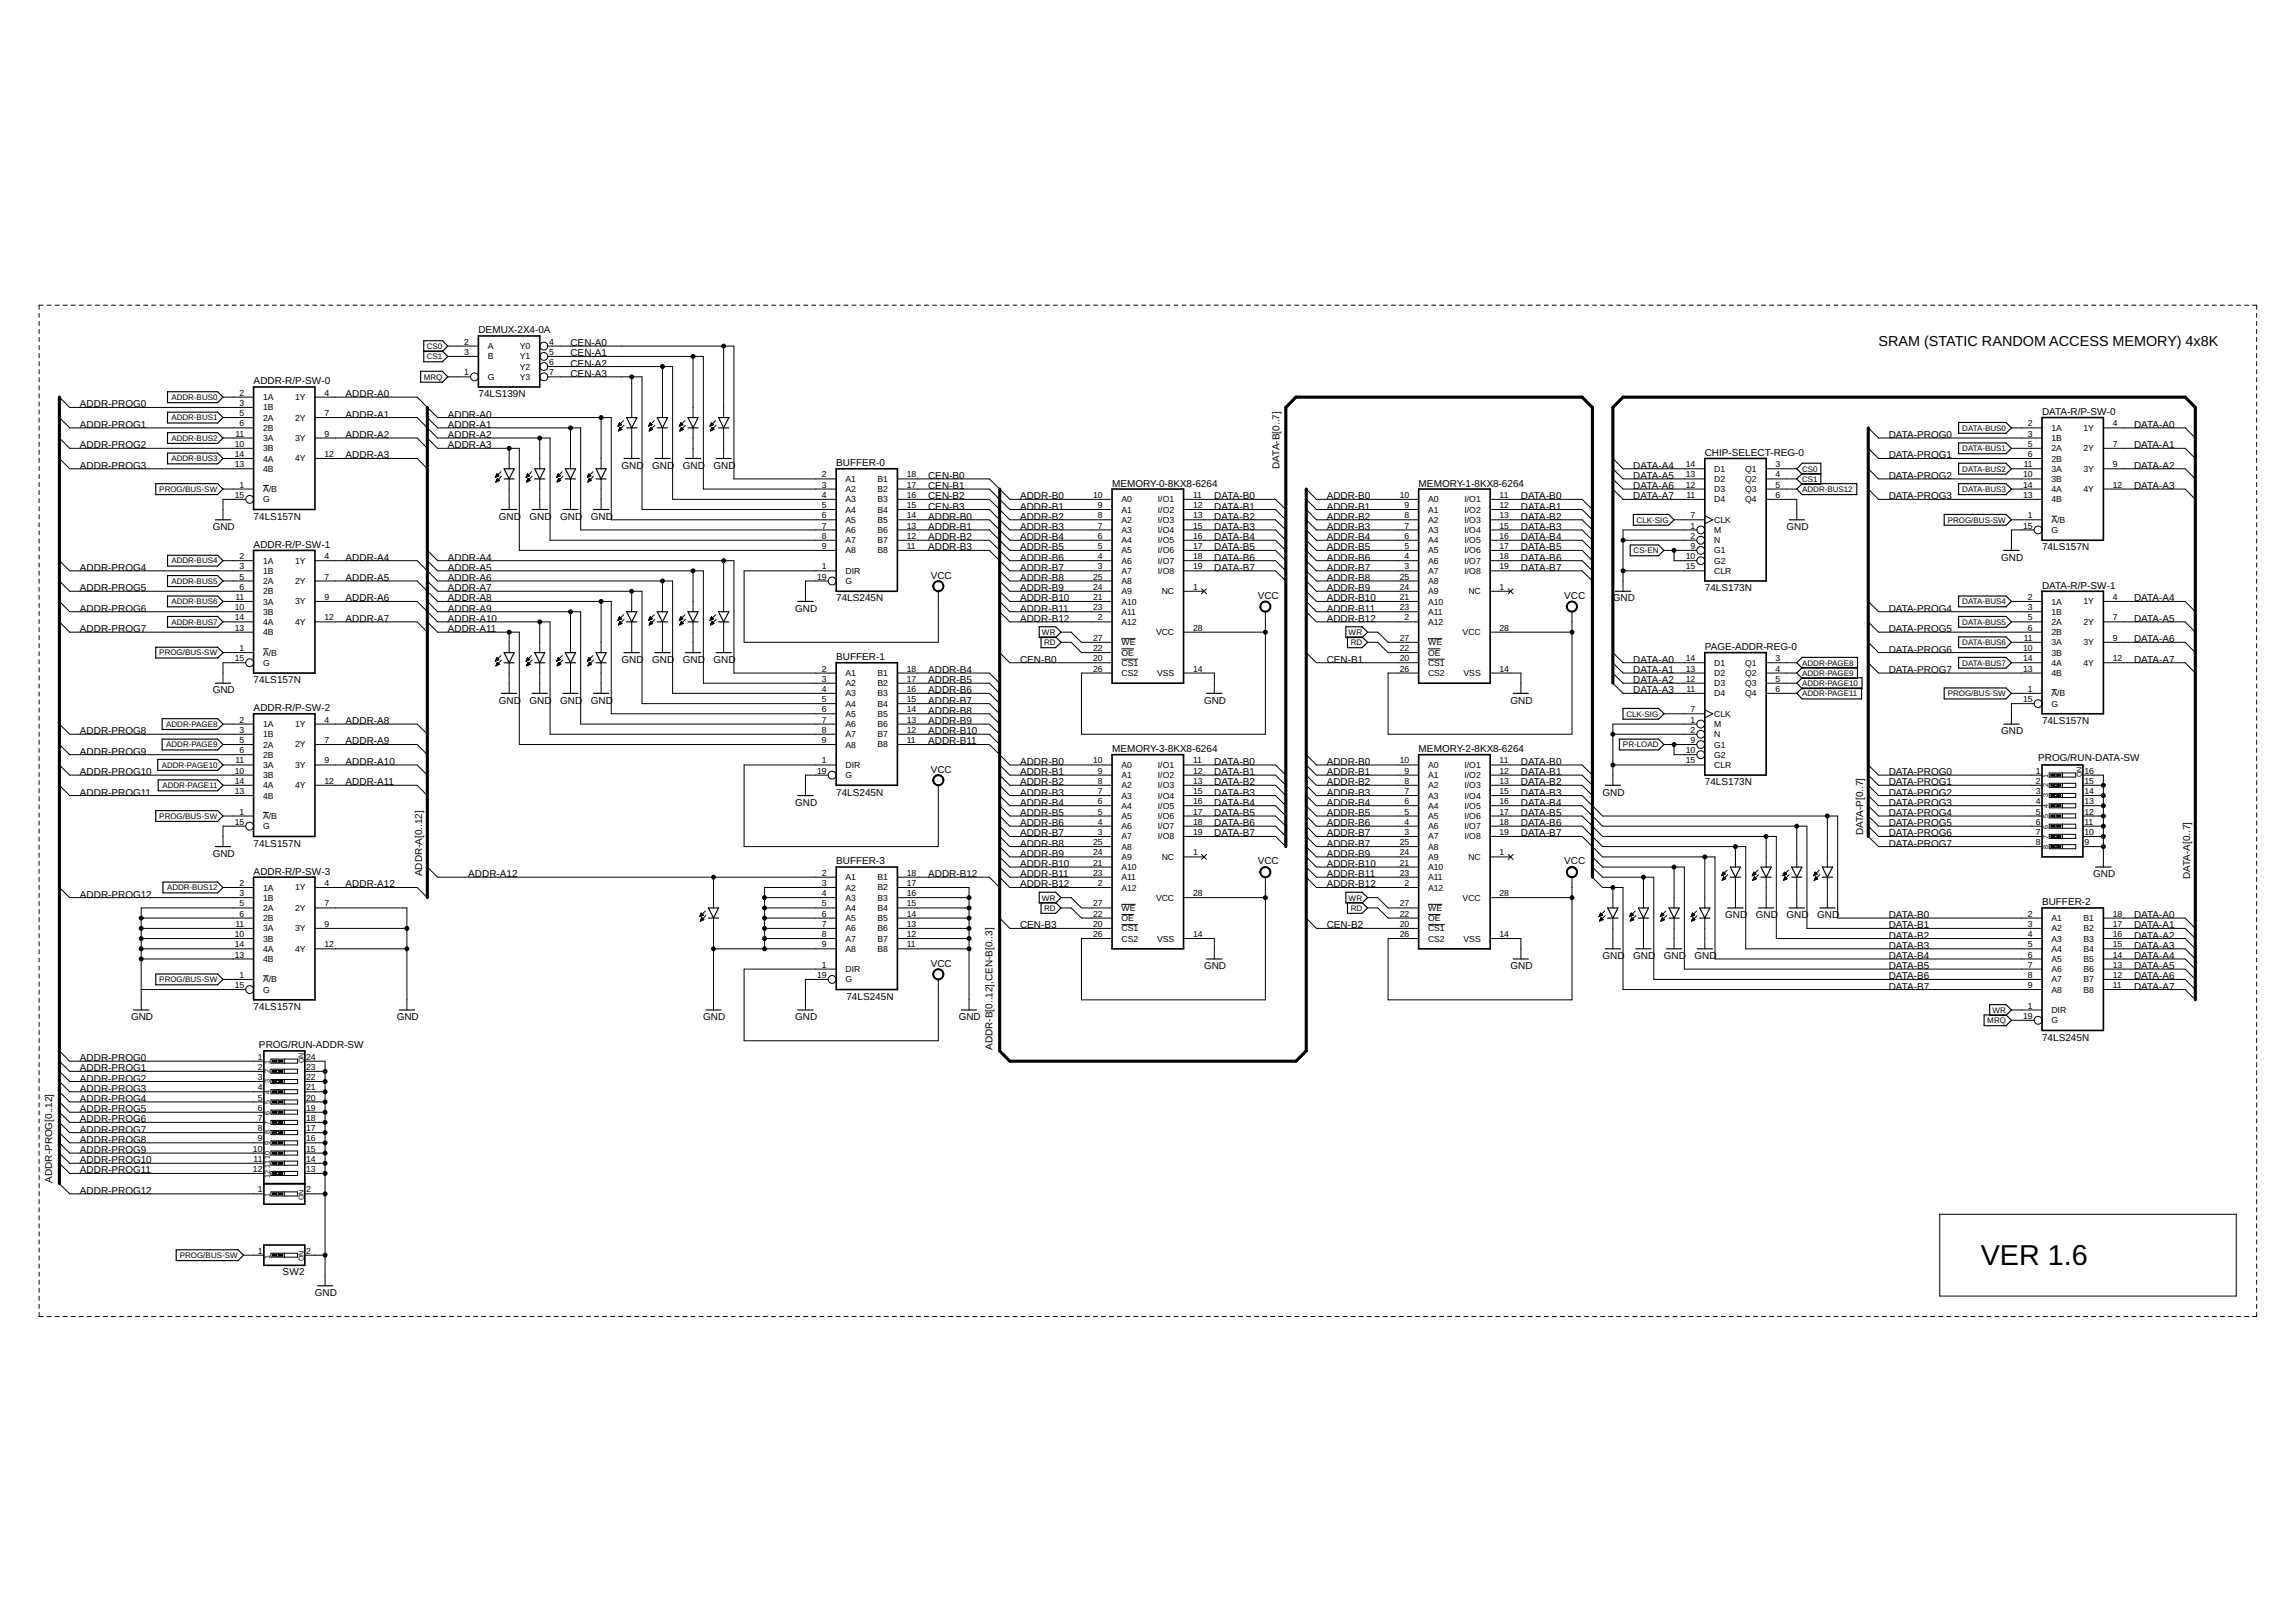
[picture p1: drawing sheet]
<svg xmlns="http://www.w3.org/2000/svg" width="297mm" height="210mm" viewBox="0 0 297 210" stroke-linecap="round" stroke-linejoin="round" font-family="sans-serif">
<defs><g id="words">
<text font-size="3.7" x="256.3" y="163.8">VER 1.6</text>
<text font-size="1.9" x="243" y="44.8">SRAM (STATIC RANDOM ACCESS MEMORY) 4x8K</text>
<g font-size="1.3">
<text x="61.9" y="43.1">DEMUX-2X4-0A</text>
<text x="73.8" y="44.8">CEN-A0</text>
<text x="73.8" y="46.1">CEN-A1</text>
<text x="73.8" y="47.4">CEN-A2</text>
<text x="10.3" y="52.7">ADDR-PROG0</text>
<text x="32.8" y="49.7">ADDR-R/P-SW-0</text>
<text x="44.7" y="51.4">ADDR-A0</text>
<text x="61.9" y="51.4">74LS139N</text>
<text x="73.8" y="48.8">CEN-A3</text>
<text x="264.2" y="53.7">DATA-R/P-SW-0</text>
<text x="10.3" y="55.4">ADDR-PROG1</text>
<text x="10.3" y="58">ADDR-PROG2</text>
<text x="44.7" y="54">ADDR-A1</text>
<text x="44.7" y="56.7">ADDR-A2</text>
<text x="44.7" y="59.3">ADDR-A3</text>
<text x="57.9" y="54">ADDR-A0</text>
<text x="57.9" y="55.4">ADDR-A1</text>
<text x="57.9" y="56.7">ADDR-A2</text>
<text x="57.9" y="58">ADDR-A3</text>
<text x="220.6" y="59">CHIP-SELECT-REG-0</text>
<text x="244.4" y="56.7">DATA-PROG0</text>
<text x="244.4" y="59.3">DATA-PROG1</text>
<text x="276.1" y="55.4">DATA-A0</text>
<text x="276.1" y="58">DATA-A1</text>
<text x="10.3" y="60.7">ADDR-PROG3</text>
<text x="80.4" y="60.7">GND</text>
<text x="84.4" y="60.7">GND</text>
<text x="88.3" y="60.7">GND</text>
<text x="92.3" y="60.7">GND</text>
<text x="108.2" y="60.3">BUFFER-0</text>
<text x="120.1" y="62">CEN-B0</text>
<text x="120.1" y="63.3">CEN-B1</text>
<text x="120.1" y="64.6">CEN-B2</text>
<text x="120.1" y="65.9">CEN-B3</text>
<text x="132" y="64.6">ADDR-B0</text>
<text x="132" y="65.9">ADDR-B1</text>
<text x="143.9" y="63">MEMORY-0-8KX8-6264</text>
<text x="157.1" y="64.6">DATA-B0</text>
<text x="157.1" y="65.9">DATA-B1</text>
<text x="165.6" y="60.7" transform="rotate(-90 165.6 60.7)">DATA-B[0..7]</text>
<text x="171.6" y="64.6">ADDR-B0</text>
<text x="171.6" y="65.9">ADDR-B1</text>
<text x="183.5" y="63">MEMORY-1-8KX8-6264</text>
<text x="196.8" y="64.6">DATA-B0</text>
<text x="196.8" y="65.9">DATA-B1</text>
<text x="211.3" y="60.7">DATA-A4</text>
<text x="211.3" y="62">DATA-A5</text>
<text x="211.3" y="63.3">DATA-A6</text>
<text x="211.3" y="64.6">DATA-A7</text>
<text x="244.4" y="62">DATA-PROG2</text>
<text x="244.4" y="64.6">DATA-PROG3</text>
<text x="276.1" y="60.7">DATA-A2</text>
<text x="276.1" y="63.3">DATA-A3</text>
<text x="27.5" y="68.6">GND</text>
<text x="32.8" y="67.3">74LS157N</text>
<text x="32.8" y="70.9">ADDR-R/P-SW-1</text>
<text x="64.5" y="67.3">GND</text>
<text x="68.5" y="67.3">GND</text>
<text x="72.5" y="67.3">GND</text>
<text x="76.4" y="67.3">GND</text>
<text x="120.1" y="67.3">ADDR-B0</text>
<text x="120.1" y="69.9">ADDR-B2</text>
<text x="120.1" y="71.2">ADDR-B3</text>
<text x="120.1" y="68.6">ADDR-B1</text>
<text x="132" y="67.3">ADDR-B2</text>
<text x="132" y="68.6">ADDR-B3</text>
<text x="132" y="69.9">ADDR-B4</text>
<text x="132" y="71.2">ADDR-B5</text>
<text x="157.1" y="67.3">DATA-B2</text>
<text x="157.1" y="69.9">DATA-B4</text>
<text x="157.1" y="68.6">DATA-B3</text>
<text x="157.1" y="71.2">DATA-B5</text>
<text x="171.6" y="67.3">ADDR-B2</text>
<text x="171.6" y="68.6">ADDR-B3</text>
<text x="171.6" y="69.9">ADDR-B4</text>
<text x="171.6" y="71.2">ADDR-B5</text>
<text x="196.8" y="67.3">DATA-B2</text>
<text x="196.8" y="69.9">DATA-B4</text>
<text x="196.8" y="68.6">DATA-B3</text>
<text x="196.8" y="71.2">DATA-B5</text>
<text x="231.1" y="68.6">GND</text>
<text x="264.2" y="71.2">74LS157N</text>
<text x="10.3" y="73.9">ADDR-PROG4</text>
<text x="10.3" y="76.5">ADDR-PROG5</text>
<text x="44.7" y="72.6">ADDR-A4</text>
<text x="44.7" y="75.2">ADDR-A5</text>
<text x="44.7" y="77.8">ADDR-A6</text>
<text x="57.9" y="72.6">ADDR-A4</text>
<text x="57.9" y="73.9">ADDR-A5</text>
<text x="57.9" y="75.2">ADDR-A6</text>
<text x="57.9" y="76.5">ADDR-A7</text>
<text x="57.9" y="77.8">ADDR-A8</text>
<text x="108.2" y="77.8">74LS245N</text>
<text x="120.4" y="74.9">VCC</text>
<text x="132" y="77.8">ADDR-B10</text>
<text x="132" y="72.6">ADDR-B6</text>
<text x="132" y="73.9">ADDR-B7</text>
<text x="132" y="75.2">ADDR-B8</text>
<text x="132" y="76.5">ADDR-B9</text>
<text x="157.1" y="72.6">DATA-B6</text>
<text x="157.1" y="73.9">DATA-B7</text>
<text x="162.7" y="77.5">VCC</text>
<text x="171.6" y="77.8">ADDR-B10</text>
<text x="171.6" y="72.6">ADDR-B6</text>
<text x="171.6" y="73.9">ADDR-B7</text>
<text x="171.6" y="75.2">ADDR-B8</text>
<text x="171.6" y="76.5">ADDR-B9</text>
<text x="196.8" y="72.6">DATA-B6</text>
<text x="196.8" y="73.9">DATA-B7</text>
<text x="202.4" y="77.5">VCC</text>
<text x="208.7" y="77.8">GND</text>
<text x="220.6" y="76.5">74LS173N</text>
<text x="258.9" y="72.6">GND</text>
<text x="264.2" y="76.2">DATA-R/P-SW-1</text>
<text x="276.1" y="77.8">DATA-A4</text>
<text x="10.3" y="79.2">ADDR-PROG6</text>
<text x="10.3" y="81.8">ADDR-PROG7</text>
<text x="44.7" y="80.5">ADDR-A7</text>
<text x="57.9" y="81.8">ADDR-A11</text>
<text x="57.9" y="80.5">ADDR-A10</text>
<text x="57.9" y="79.2">ADDR-A9</text>
<text x="102.9" y="79.2">GND</text>
<text x="132" y="79.2">ADDR-B11</text>
<text x="132" y="80.5">ADDR-B12</text>
<text x="171.6" y="79.2">ADDR-B11</text>
<text x="171.6" y="80.5">ADDR-B12</text>
<text x="244.4" y="79.2">DATA-PROG4</text>
<text x="244.4" y="81.8">DATA-PROG5</text>
<text x="276.1" y="80.5">DATA-A5</text>
<text x="276.1" y="83.1">DATA-A6</text>
<text x="27.5" y="89.7">GND</text>
<text x="32.8" y="88.4">74LS157N</text>
<text x="80.4" y="85.8">GND</text>
<text x="84.4" y="85.8">GND</text>
<text x="88.3" y="85.8">GND</text>
<text x="92.3" y="85.8">GND</text>
<text x="108.2" y="85.4">BUFFER-1</text>
<text x="120.1" y="87.1">ADDR-B4</text>
<text x="120.1" y="88.4">ADDR-B5</text>
<text x="120.1" y="89.7">ADDR-B6</text>
<text x="132" y="85.8">CEN-B0</text>
<text x="171.6" y="85.8">CEN-B1</text>
<text x="211.3" y="85.8">DATA-A0</text>
<text x="211.3" y="87.1">DATA-A1</text>
<text x="211.3" y="88.4">DATA-A2</text>
<text x="211.3" y="89.7">DATA-A3</text>
<text x="220.6" y="84.1">PAGE-ADDR-REG-0</text>
<text x="244.4" y="84.4">DATA-PROG6</text>
<text x="244.4" y="87.1">DATA-PROG7</text>
<text x="276.1" y="85.8">DATA-A7</text>
<text x="10.3" y="95">ADDR-PROG8</text>
<text x="32.8" y="92">ADDR-R/P-SW-2</text>
<text x="44.7" y="93.7">ADDR-A8</text>
<text x="64.5" y="91.1">GND</text>
<text x="68.5" y="91.1">GND</text>
<text x="72.5" y="91.1">GND</text>
<text x="76.4" y="91.1">GND</text>
<text x="120.1" y="95">ADDR-B10</text>
<text x="120.1" y="91.1">ADDR-B7</text>
<text x="120.1" y="92.4">ADDR-B8</text>
<text x="120.1" y="93.7">ADDR-B9</text>
<text x="155.8" y="91.1">GND</text>
<text x="195.4" y="91.1">GND</text>
<text x="258.9" y="95">GND</text>
<text x="264.2" y="93.7">74LS157N</text>
<text x="10.3" y="97.7">ADDR-PROG9</text>
<text x="10.3" y="100.3">ADDR-PROG10</text>
<text x="44.7" y="101.6">ADDR-A11</text>
<text x="44.7" y="99">ADDR-A10</text>
<text x="44.7" y="96.3">ADDR-A9</text>
<text x="120.1" y="96.3">ADDR-B11</text>
<text x="120.4" y="100">VCC</text>
<text x="132" y="99">ADDR-B0</text>
<text x="132" y="101.6">ADDR-B2</text>
<text x="132" y="100.3">ADDR-B1</text>
<text x="143.9" y="97.3">MEMORY-3-8KX8-6264</text>
<text x="157.1" y="99">DATA-B0</text>
<text x="157.1" y="100.3">DATA-B1</text>
<text x="157.1" y="101.6">DATA-B2</text>
<text x="171.6" y="99">ADDR-B0</text>
<text x="171.6" y="101.6">ADDR-B2</text>
<text x="171.6" y="100.3">ADDR-B1</text>
<text x="183.5" y="97.3">MEMORY-2-8KX8-6264</text>
<text x="196.8" y="99">DATA-B0</text>
<text x="196.8" y="100.3">DATA-B1</text>
<text x="196.8" y="101.6">DATA-B2</text>
<text x="220.6" y="101.6">74LS173N</text>
<text x="244.4" y="100.3">DATA-PROG0</text>
<text x="244.4" y="101.6">DATA-PROG1</text>
<text x="263.7" y="98.5">PROG/RUN-DATA-SW</text>
<text x="10.3" y="103">ADDR-PROG11</text>
<text x="102.9" y="104.3">GND</text>
<text x="108.2" y="103">74LS245N</text>
<text x="132" y="103">ADDR-B3</text>
<text x="132" y="104.3">ADDR-B4</text>
<text x="132" y="105.6">ADDR-B5</text>
<text x="132" y="106.9">ADDR-B6</text>
<text x="157.1" y="104.3">DATA-B4</text>
<text x="157.1" y="103">DATA-B3</text>
<text x="157.1" y="105.6">DATA-B5</text>
<text x="157.1" y="106.9">DATA-B6</text>
<text x="171.6" y="103">ADDR-B3</text>
<text x="171.6" y="104.3">ADDR-B4</text>
<text x="171.6" y="105.6">ADDR-B5</text>
<text x="171.6" y="106.9">ADDR-B6</text>
<text x="196.8" y="104.3">DATA-B4</text>
<text x="196.8" y="103">DATA-B3</text>
<text x="196.8" y="105.6">DATA-B5</text>
<text x="196.8" y="106.9">DATA-B6</text>
<text x="207.3" y="103">GND</text>
<text x="244.4" y="103">DATA-PROG2</text>
<text x="244.4" y="105.6">DATA-PROG4</text>
<text x="244.4" y="106.9">DATA-PROG5</text>
<text x="244.4" y="104.3">DATA-PROG3</text>
<text x="27.5" y="110.9">GND</text>
<text x="32.8" y="109.6">74LS157N</text>
<text x="32.8" y="113.2">ADDR-R/P-SW-3</text>
<text x="54.6" y="113.4" transform="rotate(-90 54.6 113.4)">ADDR-A[0..12]</text>
<text x="60.6" y="113.5">ADDR-A12</text>
<text x="108.2" y="111.9">BUFFER-3</text>
<text x="120.1" y="113.5">ADDR-B12</text>
<text x="132" y="112.2">ADDR-B10</text>
<text x="132" y="113.5">ADDR-B11</text>
<text x="132" y="108.2">ADDR-B7</text>
<text x="132" y="109.6">ADDR-B8</text>
<text x="132" y="110.9">ADDR-B9</text>
<text x="157.1" y="108.2">DATA-B7</text>
<text x="162.7" y="111.9">VCC</text>
<text x="171.6" y="112.2">ADDR-B10</text>
<text x="171.6" y="113.5">ADDR-B11</text>
<text x="171.6" y="108.2">ADDR-B7</text>
<text x="171.6" y="109.6">ADDR-B7</text>
<text x="171.6" y="110.9">ADDR-B9</text>
<text x="196.8" y="108.2">DATA-B7</text>
<text x="202.4" y="111.9">VCC</text>
<text x="241" y="108.1" transform="rotate(-90 241 108.1)">DATA-P[0..7]</text>
<text x="244.4" y="108.2">DATA-PROG6</text>
<text x="244.4" y="109.6">DATA-PROG7</text>
<text x="270.8" y="113.5">GND</text>
<text x="283.4" y="113.8" transform="rotate(-90 283.4 113.8)">DATA-A[0..7]</text>
<text x="10.3" y="116.2">ADDR-PROG12</text>
<text x="44.7" y="114.8">ADDR-A12</text>
<text x="132" y="114.8">ADDR-B12</text>
<text x="171.6" y="114.8">ADDR-B12</text>
<text x="223.2" y="118.8">GND</text>
<text x="227.2" y="118.8">GND</text>
<text x="231.1" y="118.8">GND</text>
<text x="235.1" y="118.8">GND</text>
<text x="244.4" y="118.8">DATA-B0</text>
<text x="264.2" y="117.2">BUFFER-2</text>
<text x="276.1" y="118.8">DATA-A0</text>
<text x="120.4" y="125.1">VCC</text>
<text x="132" y="120.1">CEN-B3</text>
<text x="155.8" y="125.4">GND</text>
<text x="171.6" y="120.1">CEN-B2</text>
<text x="195.4" y="125.4">GND</text>
<text x="207.3" y="124.1">GND</text>
<text x="211.3" y="124.1">GND</text>
<text x="215.3" y="124.1">GND</text>
<text x="219.2" y="124.1">GND</text>
<text x="244.4" y="120.1">DATA-B1</text>
<text x="244.4" y="121.5">DATA-B2</text>
<text x="244.4" y="124.1">DATA-B4</text>
<text x="244.4" y="122.8">DATA-B3</text>
<text x="244.4" y="125.4">DATA-B5</text>
<text x="276.1" y="120.1">DATA-A1</text>
<text x="276.1" y="121.5">DATA-A2</text>
<text x="276.1" y="122.8">DATA-A3</text>
<text x="276.1" y="124.1">DATA-A4</text>
<text x="276.1" y="125.4">DATA-A5</text>
<text x="32.8" y="130.7">74LS157N</text>
<text x="109.5" y="129.4">74LS245N</text>
<text x="244.4" y="126.7">DATA-B6</text>
<text x="244.4" y="128.1">DATA-B7</text>
<text x="276.1" y="126.7">DATA-A6</text>
<text x="276.1" y="128.1">DATA-A7</text>
<text x="10.3" y="137.3">ADDR-PROG0</text>
<text x="16.9" y="132">GND</text>
<text x="33.5" y="135.7">PROG/RUN-ADDR-SW</text>
<text x="51.3" y="132">GND</text>
<text x="91" y="132">GND</text>
<text x="102.9" y="132">GND</text>
<text x="124" y="132">GND</text>
<text x="128.4" y="135.9" transform="rotate(-90 128.4 135.9)">ADDR-B[0..12],CEN-B[0..3]</text>
<text x="264.2" y="134.7">74LS245N</text>
<text x="10.3" y="138.6">ADDR-PROG1</text>
<text x="10.3" y="141.3">ADDR-PROG3</text>
<text x="10.3" y="140">ADDR-PROG2</text>
<text x="10.3" y="142.6">ADDR-PROG4</text>
<text x="10.3" y="143.9">ADDR-PROG5</text>
<text x="10.3" y="145.2">ADDR-PROG6</text>
<text x="10.3" y="146.6">ADDR-PROG7</text>
<text x="10.3" y="147.9">ADDR-PROG8</text>
<text x="10.3" y="149.2">ADDR-PROG9</text>
<text x="6.8" y="153" transform="rotate(-90 6.8 153)">ADDR-PROG[0..12]</text>
<text x="10.3" y="150.5">ADDR-PROG10</text>
<text x="10.3" y="151.9">ADDR-PROG11</text>
<text x="10.3" y="154.5">ADDR-PROG12</text>
<text x="36.6" y="165">SW2</text>
<text x="40.7" y="167.7">GND</text>
</g>
<g font-size="1.1">
<text x="60.1" y="44.6">2</text>
<text x="60.1" y="45.9">3</text>
<text x="63.1" y="45.2">A</text>
<text x="63.1" y="46.5">B</text>
<text x="67.3" y="45.2">Y0</text>
<text x="67.3" y="46.5">Y1</text>
<text x="67.3" y="47.8">Y2</text>
<text x="71" y="44.6">4</text>
<text x="71" y="45.9">5</text>
<text x="71" y="47.3">6</text>
<text x="31" y="51.2">2</text>
<text x="31" y="52.5">3</text>
<text x="31" y="53.9">5</text>
<text x="34" y="51.8">1A</text>
<text x="34" y="53.1">1B</text>
<text x="38.2" y="51.8">1Y</text>
<text x="42" y="51.2">4</text>
<text x="42" y="53.9">7</text>
<text x="60.1" y="48.6">1</text>
<text x="63.1" y="49.2">G</text>
<text x="67.3" y="49.1">Y3</text>
<text x="71" y="48.6">7</text>
<text x="30.4" y="57.8">10</text>
<text x="30.4" y="59.1">14</text>
<text x="30.5" y="56.5">11</text>
<text x="31" y="55.2">6</text>
<text x="34" y="54.4">2A</text>
<text x="34" y="55.8">2B</text>
<text x="34" y="58.4">3B</text>
<text x="34" y="57.1">3A</text>
<text x="34" y="59.7">4A</text>
<text x="38.2" y="54.4">2Y</text>
<text x="38.2" y="57.1">3Y</text>
<text x="38.2" y="59.7">4Y</text>
<text x="42" y="56.5">9</text>
<text x="42" y="59.1">12</text>
<text x="262.4" y="55.2">2</text>
<text x="262.4" y="56.5">3</text>
<text x="262.4" y="57.8">5</text>
<text x="262.4" y="59.1">6</text>
<text x="265.4" y="55.8">1A</text>
<text x="265.4" y="57.1">1B</text>
<text x="265.4" y="58.4">2A</text>
<text x="265.4" y="59.7">2B</text>
<text x="269.5" y="55.8">1Y</text>
<text x="269.5" y="58.4">2Y</text>
<text x="273.3" y="55.2">4</text>
<text x="273.3" y="57.8">7</text>
<text x="30.4" y="60.5">13</text>
<text x="30.4" y="64.4">15</text>
<text x="31" y="63.1">1</text>
<text x="34" y="63.7">A/B</text>
<text x="34" y="61.1">4B</text>
<text x="34" y="65">G</text>
<text x="106.3" y="61.8">2</text>
<text x="106.3" y="63.1">3</text>
<text x="106.3" y="64.4">4</text>
<text x="106.3" y="65.8">5</text>
<text x="109.4" y="62.4">A1</text>
<text x="109.4" y="63.7">A2</text>
<text x="109.4" y="65">A3</text>
<text x="113.5" y="65">B3</text>
<text x="113.5" y="63.7">B2</text>
<text x="113.5" y="62.4">B1</text>
<text x="117.3" y="65.8">15</text>
<text x="117.3" y="64.4">16</text>
<text x="117.3" y="63.1">17</text>
<text x="117.3" y="61.8">18</text>
<text x="141.4" y="64.4">10</text>
<text x="142" y="65.8">9</text>
<text x="145.1" y="65">A0</text>
<text x="149.8" y="65">I/O1</text>
<text x="154.3" y="64.4">11</text>
<text x="154.3" y="65.8">12</text>
<text x="181.1" y="64.4">10</text>
<text x="181.7" y="65.8">9</text>
<text x="184.8" y="65">A0</text>
<text x="189.5" y="65">I/O1</text>
<text x="194" y="64.4">11</text>
<text x="194" y="65.8">12</text>
<text x="218.1" y="63.1">12</text>
<text x="218.1" y="61.8">13</text>
<text x="218.1" y="60.5">14</text>
<text x="218.2" y="64.4">11</text>
<text x="221.8" y="65">D4</text>
<text x="221.8" y="63.7">D3</text>
<text x="221.8" y="62.4">D2</text>
<text x="221.8" y="61.1">D1</text>
<text x="225.8" y="61">Q1</text>
<text x="225.8" y="62.4">Q2</text>
<text x="225.8" y="63.7">Q3</text>
<text x="225.8" y="65">Q4</text>
<text x="229.7" y="60.5">3</text>
<text x="229.7" y="61.8">4</text>
<text x="229.7" y="63.1">5</text>
<text x="229.7" y="64.4">6</text>
<text x="261.7" y="61.8">10</text>
<text x="261.7" y="64.4">13</text>
<text x="261.7" y="63.1">14</text>
<text x="261.8" y="60.5">11</text>
<text x="265.4" y="62.4">3B</text>
<text x="265.4" y="61.1">3A</text>
<text x="265.4" y="65">4B</text>
<text x="265.4" y="63.7">4A</text>
<text x="269.5" y="61">3Y</text>
<text x="269.5" y="63.7">4Y</text>
<text x="273.3" y="60.5">9</text>
<text x="273.3" y="63.1">12</text>
<text x="106.3" y="67.1">6</text>
<text x="106.3" y="68.4">7</text>
<text x="106.3" y="69.7">8</text>
<text x="106.3" y="71">9</text>
<text x="109.4" y="66.3">A4</text>
<text x="109.4" y="67.7">A5</text>
<text x="109.4" y="69">A6</text>
<text x="109.4" y="70.3">A7</text>
<text x="109.4" y="71.6">A8</text>
<text x="113.5" y="71.6">B8</text>
<text x="113.5" y="70.3">B7</text>
<text x="113.5" y="69">B6</text>
<text x="113.5" y="67.7">B5</text>
<text x="113.5" y="66.3">B4</text>
<text x="117.3" y="71">11</text>
<text x="117.3" y="69.7">12</text>
<text x="117.3" y="68.4">13</text>
<text x="117.3" y="67.1">14</text>
<text x="142" y="67.1">8</text>
<text x="142" y="68.4">7</text>
<text x="142" y="69.7">6</text>
<text x="142" y="71">5</text>
<text x="145.1" y="66.3">A1</text>
<text x="145.1" y="67.7">A2</text>
<text x="145.1" y="69">A3</text>
<text x="145.1" y="70.3">A4</text>
<text x="145.1" y="71.6">A5</text>
<text x="149.8" y="66.3">I/O2</text>
<text x="149.8" y="67.7">I/O3</text>
<text x="149.8" y="69">I/O4</text>
<text x="149.8" y="70.3">I/O5</text>
<text x="149.8" y="71.6">I/O6</text>
<text x="154.3" y="67.1">13</text>
<text x="154.3" y="68.4">15</text>
<text x="154.3" y="69.7">16</text>
<text x="154.3" y="71">17</text>
<text x="181.7" y="67.1">8</text>
<text x="181.7" y="68.4">7</text>
<text x="181.7" y="69.7">6</text>
<text x="181.7" y="71">5</text>
<text x="184.8" y="66.3">A1</text>
<text x="184.8" y="67.7">A2</text>
<text x="184.8" y="69">A3</text>
<text x="184.8" y="70.3">A4</text>
<text x="184.8" y="71.6">A5</text>
<text x="189.5" y="66.3">I/O2</text>
<text x="189.5" y="67.7">I/O3</text>
<text x="189.5" y="69">I/O4</text>
<text x="189.5" y="70.3">I/O5</text>
<text x="189.5" y="71.6">I/O6</text>
<text x="194" y="67.1">13</text>
<text x="194" y="68.4">15</text>
<text x="194" y="69.7">16</text>
<text x="194" y="71">17</text>
<text x="218.7" y="68.4">1</text>
<text x="218.7" y="69.7">2</text>
<text x="218.7" y="67.1">7</text>
<text x="218.7" y="71">9</text>
<text x="221.8" y="69">M</text>
<text x="221.8" y="70.3">N</text>
<text x="221.8" y="67.7">CLK</text>
<text x="221.8" y="71.6">G1</text>
<text x="261.7" y="68.4">15</text>
<text x="262.4" y="67.1">1</text>
<text x="265.4" y="67.7">A/B</text>
<text x="265.4" y="69">G</text>
<text x="30.5" y="77.7">11</text>
<text x="31" y="72.4">2</text>
<text x="31" y="73.7">3</text>
<text x="31" y="75">5</text>
<text x="31" y="76.3">6</text>
<text x="34" y="72.9">1A</text>
<text x="34" y="74.3">1B</text>
<text x="34" y="75.6">2A</text>
<text x="34" y="76.9">2B</text>
<text x="38.2" y="72.9">1Y</text>
<text x="38.2" y="75.6">2Y</text>
<text x="42" y="72.4">4</text>
<text x="42" y="75">7</text>
<text x="42" y="77.7">9</text>
<text x="105.7" y="75">19</text>
<text x="106.3" y="73.7">1</text>
<text x="109.4" y="74.3">DIR</text>
<text x="109.4" y="75.6">G</text>
<text x="141.4" y="75">25</text>
<text x="141.4" y="76.3">24</text>
<text x="141.4" y="77.7">21</text>
<text x="142" y="72.4">4</text>
<text x="142" y="73.7">3</text>
<text x="145.1" y="72.9">A6</text>
<text x="145.1" y="74.3">A7</text>
<text x="145.1" y="75.6">A8</text>
<text x="145.1" y="76.9">A9</text>
<text x="149.8" y="72.9">I/O7</text>
<text x="149.8" y="74.3">I/O8</text>
<text x="150.3" y="76.9">NC</text>
<text x="154.3" y="72.4">18</text>
<text x="154.3" y="73.7">19</text>
<text x="154.3" y="76.3">1</text>
<text x="181.1" y="75">25</text>
<text x="181.1" y="76.3">24</text>
<text x="181.1" y="77.7">21</text>
<text x="181.7" y="72.4">4</text>
<text x="181.7" y="73.7">3</text>
<text x="184.8" y="72.9">A6</text>
<text x="184.8" y="74.3">A7</text>
<text x="184.8" y="75.6">A8</text>
<text x="184.8" y="76.9">A9</text>
<text x="189.5" y="72.9">I/O7</text>
<text x="189.5" y="74.3">I/O8</text>
<text x="190" y="76.9">NC</text>
<text x="194" y="72.4">18</text>
<text x="194" y="73.7">19</text>
<text x="194" y="76.3">1</text>
<text x="218.1" y="72.4">10</text>
<text x="218.1" y="73.7">15</text>
<text x="221.8" y="72.9">G2</text>
<text x="221.8" y="74.3">CLR</text>
<text x="262.4" y="77.7">2</text>
<text x="273.3" y="77.7">4</text>
<text x="30.4" y="79">10</text>
<text x="30.4" y="81.6">13</text>
<text x="30.4" y="80.3">14</text>
<text x="34" y="79.6">3B</text>
<text x="34" y="78.2">3A</text>
<text x="34" y="82.2">4B</text>
<text x="34" y="80.9">4A</text>
<text x="38.2" y="78.2">3Y</text>
<text x="38.2" y="80.9">4Y</text>
<text x="42" y="80.3">12</text>
<text x="141.4" y="79">23</text>
<text x="141.4" y="82.9">27</text>
<text x="142" y="80.3">2</text>
<text x="145.1" y="78.2">A10</text>
<text x="145.1" y="79.6">A11</text>
<text x="145.1" y="80.9">A12</text>
<text x="145.1" y="83.5">WE</text>
<text x="149.6" y="82.2">VCC</text>
<text x="154.3" y="81.6">28</text>
<text x="181.1" y="79">23</text>
<text x="181.1" y="82.9">27</text>
<text x="181.7" y="80.3">2</text>
<text x="184.8" y="78.2">A10</text>
<text x="184.8" y="79.6">A11</text>
<text x="184.8" y="80.9">A12</text>
<text x="184.8" y="83.5">WE</text>
<text x="189.2" y="82.2">VCC</text>
<text x="194" y="81.6">28</text>
<text x="261.8" y="82.9">11</text>
<text x="262.4" y="79">3</text>
<text x="262.4" y="80.3">5</text>
<text x="262.4" y="81.6">6</text>
<text x="265.4" y="78.2">1A</text>
<text x="265.4" y="79.6">1B</text>
<text x="265.4" y="80.9">2A</text>
<text x="265.4" y="82.2">2B</text>
<text x="265.4" y="83.5">3A</text>
<text x="269.5" y="78.2">1Y</text>
<text x="269.5" y="80.9">2Y</text>
<text x="269.5" y="83.5">3Y</text>
<text x="273.3" y="80.3">7</text>
<text x="273.3" y="82.9">9</text>
<text x="30.4" y="85.6">15</text>
<text x="31" y="84.3">1</text>
<text x="34" y="84.8">A/B</text>
<text x="34" y="86.2">G</text>
<text x="106.3" y="86.9">2</text>
<text x="106.3" y="88.2">3</text>
<text x="106.3" y="89.5">4</text>
<text x="109.4" y="87.5">A1</text>
<text x="109.4" y="88.8">A2</text>
<text x="113.5" y="88.8">B2</text>
<text x="113.5" y="87.5">B1</text>
<text x="117.3" y="89.5">16</text>
<text x="117.3" y="88.2">17</text>
<text x="117.3" y="86.9">18</text>
<text x="141.4" y="84.3">22</text>
<text x="141.4" y="85.6">20</text>
<text x="141.4" y="86.9">26</text>
<text x="145.1" y="84.8">OE</text>
<text x="145.1" y="86.2">CS1</text>
<text x="145.1" y="87.5">CS2</text>
<text x="149.7" y="87.5">VSS</text>
<text x="154.3" y="86.9">14</text>
<text x="181.1" y="84.3">22</text>
<text x="181.1" y="85.6">20</text>
<text x="181.1" y="86.9">26</text>
<text x="184.8" y="84.8">OE</text>
<text x="184.8" y="86.2">CS1</text>
<text x="184.8" y="87.5">CS2</text>
<text x="189.3" y="87.5">VSS</text>
<text x="194" y="86.9">14</text>
<text x="218.1" y="88.2">12</text>
<text x="218.1" y="86.9">13</text>
<text x="218.1" y="85.6">14</text>
<text x="218.2" y="89.5">11</text>
<text x="221.8" y="88.8">D3</text>
<text x="221.8" y="87.5">D2</text>
<text x="221.8" y="86.2">D1</text>
<text x="225.8" y="86.2">Q1</text>
<text x="225.8" y="87.5">Q2</text>
<text x="225.8" y="88.8">Q3</text>
<text x="229.7" y="85.6">3</text>
<text x="229.7" y="86.9">4</text>
<text x="229.7" y="88.2">5</text>
<text x="229.7" y="89.5">6</text>
<text x="261.7" y="84.3">10</text>
<text x="261.7" y="86.9">13</text>
<text x="261.7" y="85.6">14</text>
<text x="262.4" y="89.5">1</text>
<text x="265.4" y="84.8">3B</text>
<text x="265.4" y="87.5">4B</text>
<text x="265.4" y="86.2">4A</text>
<text x="269.5" y="86.2">4Y</text>
<text x="273.3" y="85.6">12</text>
<text x="31" y="93.5">2</text>
<text x="31" y="94.8">3</text>
<text x="34" y="94.1">1A</text>
<text x="34" y="95.4">1B</text>
<text x="38.2" y="94.1">1Y</text>
<text x="42" y="93.5">4</text>
<text x="106.3" y="90.9">5</text>
<text x="106.3" y="92.2">6</text>
<text x="106.3" y="93.5">7</text>
<text x="106.3" y="94.8">8</text>
<text x="109.4" y="90.1">A3</text>
<text x="109.4" y="91.5">A4</text>
<text x="109.4" y="92.8">A5</text>
<text x="109.4" y="94.1">A6</text>
<text x="109.4" y="95.4">A7</text>
<text x="113.5" y="95.4">B7</text>
<text x="113.5" y="94.1">B6</text>
<text x="113.5" y="92.8">B5</text>
<text x="113.5" y="91.4">B4</text>
<text x="113.5" y="90.1">B3</text>
<text x="117.3" y="94.8">12</text>
<text x="117.3" y="93.5">13</text>
<text x="117.3" y="92.2">14</text>
<text x="117.3" y="90.9">15</text>
<text x="218.7" y="93.5">1</text>
<text x="218.7" y="94.8">2</text>
<text x="218.7" y="92.2">7</text>
<text x="221.8" y="94.1">M</text>
<text x="221.8" y="95.4">N</text>
<text x="221.8" y="92.8">CLK</text>
<text x="221.8" y="90.1">D4</text>
<text x="225.8" y="90.1">Q4</text>
<text x="261.7" y="90.9">15</text>
<text x="265.4" y="90.1">A/B</text>
<text x="265.4" y="91.5">G</text>
<text x="30.4" y="100.1">10</text>
<text x="30.4" y="101.4">14</text>
<text x="30.5" y="98.8">11</text>
<text x="31" y="96.2">5</text>
<text x="31" y="97.5">6</text>
<text x="34" y="96.7">2A</text>
<text x="34" y="98.1">2B</text>
<text x="34" y="100.7">3B</text>
<text x="34" y="99.4">3A</text>
<text x="38.2" y="96.7">2Y</text>
<text x="38.2" y="99.4">3Y</text>
<text x="42" y="96.2">7</text>
<text x="42" y="98.8">9</text>
<text x="42" y="101.4">12</text>
<text x="105.7" y="100.1">19</text>
<text x="106.3" y="98.8">1</text>
<text x="106.3" y="96.2">9</text>
<text x="109.4" y="99.4">DIR</text>
<text x="109.4" y="96.7">A8</text>
<text x="109.4" y="100.7">G</text>
<text x="113.5" y="96.7">B8</text>
<text x="117.3" y="96.2">11</text>
<text x="141.4" y="98.8">10</text>
<text x="142" y="100.1">9</text>
<text x="142" y="101.4">8</text>
<text x="145.1" y="99.4">A0</text>
<text x="145.1" y="100.7">A1</text>
<text x="149.8" y="99.4">I/O1</text>
<text x="149.8" y="100.7">I/O2</text>
<text x="154.3" y="98.8">11</text>
<text x="154.3" y="100.1">12</text>
<text x="154.3" y="101.4">13</text>
<text x="181.1" y="98.8">10</text>
<text x="181.7" y="100.1">9</text>
<text x="181.7" y="101.4">8</text>
<text x="184.8" y="99.4">A0</text>
<text x="184.8" y="100.7">A1</text>
<text x="189.5" y="99.4">I/O1</text>
<text x="189.5" y="100.7">I/O2</text>
<text x="194" y="98.8">11</text>
<text x="194" y="100.1">12</text>
<text x="194" y="101.4">13</text>
<text x="218.1" y="97.5">10</text>
<text x="218.1" y="98.8">15</text>
<text x="218.7" y="96.2">9</text>
<text x="221.8" y="96.7">G1</text>
<text x="221.8" y="98.1">G2</text>
<text x="221.8" y="99.4">CLR</text>
<text x="263.4" y="100.1">1</text>
<text x="263.4" y="101.4">2</text>
<text x="269.7" y="101.4">15</text>
<text x="269.7" y="100.1">16</text>
<text x="30.4" y="102.8">13</text>
<text x="30.4" y="106.7">15</text>
<text x="31" y="105.4">1</text>
<text x="34" y="106">A/B</text>
<text x="34" y="103.3">4B</text>
<text x="34" y="102">4A</text>
<text x="34" y="107.3">G</text>
<text x="38.2" y="102">4Y</text>
<text x="142" y="102.8">7</text>
<text x="142" y="104.1">6</text>
<text x="142" y="105.4">5</text>
<text x="142" y="106.7">4</text>
<text x="145.1" y="102">A2</text>
<text x="145.1" y="103.3">A3</text>
<text x="145.1" y="104.7">A4</text>
<text x="145.1" y="106">A5</text>
<text x="145.1" y="107.3">A6</text>
<text x="149.8" y="102">I/O3</text>
<text x="149.8" y="103.3">I/O4</text>
<text x="149.8" y="104.7">I/O5</text>
<text x="149.8" y="106">I/O6</text>
<text x="149.8" y="107.3">I/O7</text>
<text x="154.3" y="102.8">15</text>
<text x="154.3" y="104.1">16</text>
<text x="154.3" y="105.4">17</text>
<text x="154.3" y="106.7">18</text>
<text x="181.7" y="102.8">7</text>
<text x="181.7" y="104.1">6</text>
<text x="181.7" y="105.4">5</text>
<text x="181.7" y="106.7">4</text>
<text x="184.8" y="102">A2</text>
<text x="184.8" y="103.3">A3</text>
<text x="184.8" y="104.7">A4</text>
<text x="184.8" y="106">A5</text>
<text x="184.8" y="107.3">A6</text>
<text x="189.5" y="102">I/O3</text>
<text x="189.5" y="103.3">I/O4</text>
<text x="189.5" y="104.7">I/O5</text>
<text x="189.5" y="106">I/O6</text>
<text x="189.5" y="107.3">I/O7</text>
<text x="194" y="102.8">15</text>
<text x="194" y="104.1">16</text>
<text x="194" y="105.4">17</text>
<text x="194" y="106.7">18</text>
<text x="263.4" y="102.8">3</text>
<text x="263.4" y="104.1">4</text>
<text x="263.4" y="105.4">5</text>
<text x="263.4" y="106.7">6</text>
<text x="269.7" y="106.7">11</text>
<text x="269.7" y="105.4">12</text>
<text x="269.7" y="104.1">13</text>
<text x="269.7" y="102.8">14</text>
<text x="106.3" y="113.3">2</text>
<text x="109.4" y="113.9">A1</text>
<text x="113.5" y="113.9">B1</text>
<text x="117.3" y="113.3">18</text>
<text x="141.4" y="109.4">25</text>
<text x="141.4" y="110.7">24</text>
<text x="141.4" y="112">21</text>
<text x="141.4" y="113.3">23</text>
<text x="142" y="108.1">3</text>
<text x="145.1" y="108.6">A7</text>
<text x="145.1" y="110">A8</text>
<text x="145.1" y="111.3">A9</text>
<text x="145.1" y="112.6">A10</text>
<text x="145.1" y="113.9">A11</text>
<text x="149.8" y="108.6">I/O8</text>
<text x="150.3" y="111.3">NC</text>
<text x="154.3" y="108.1">19</text>
<text x="154.3" y="110.7">1</text>
<text x="181.1" y="109.4">25</text>
<text x="181.1" y="110.7">24</text>
<text x="181.1" y="112">21</text>
<text x="181.1" y="113.3">23</text>
<text x="181.7" y="108.1">3</text>
<text x="184.8" y="108.6">A7</text>
<text x="184.8" y="110">A8</text>
<text x="184.8" y="111.3">A9</text>
<text x="184.8" y="112.6">A10</text>
<text x="184.8" y="113.9">A11</text>
<text x="189.5" y="108.6">I/O8</text>
<text x="190" y="111.3">NC</text>
<text x="194" y="108.1">19</text>
<text x="194" y="110.7">1</text>
<text x="263.4" y="108.1">7</text>
<text x="263.4" y="109.4">8</text>
<text x="269.7" y="109.4">9</text>
<text x="269.7" y="108.1">10</text>
<text x="30.5" y="120">11</text>
<text x="31" y="114.7">2</text>
<text x="31" y="116">3</text>
<text x="31" y="117.3">5</text>
<text x="31" y="118.6">6</text>
<text x="34" y="115.2">1A</text>
<text x="34" y="116.6">1B</text>
<text x="34" y="117.9">2A</text>
<text x="34" y="119.2">2B</text>
<text x="38.2" y="115.2">1Y</text>
<text x="38.2" y="117.9">2Y</text>
<text x="42" y="114.7">4</text>
<text x="42" y="117.3">7</text>
<text x="42" y="120">9</text>
<text x="106.3" y="114.7">3</text>
<text x="106.3" y="116">4</text>
<text x="106.3" y="117.3">5</text>
<text x="106.3" y="118.6">6</text>
<text x="106.3" y="120">7</text>
<text x="109.4" y="115.2">A2</text>
<text x="109.4" y="116.6">A3</text>
<text x="109.4" y="117.9">A4</text>
<text x="109.4" y="119.2">A5</text>
<text x="113.5" y="119.2">B5</text>
<text x="113.5" y="117.9">B4</text>
<text x="113.5" y="116.6">B3</text>
<text x="113.5" y="115.2">B2</text>
<text x="117.3" y="120">13</text>
<text x="117.3" y="118.6">14</text>
<text x="117.3" y="117.3">15</text>
<text x="117.3" y="116">16</text>
<text x="117.3" y="114.7">17</text>
<text x="141.4" y="117.3">27</text>
<text x="141.4" y="118.6">22</text>
<text x="141.4" y="120">20</text>
<text x="142" y="114.7">2</text>
<text x="145.1" y="115.2">A12</text>
<text x="145.1" y="117.9">WE</text>
<text x="145.1" y="119.2">OE</text>
<text x="149.6" y="116.6">VCC</text>
<text x="154.3" y="116">28</text>
<text x="181.1" y="117.3">27</text>
<text x="181.1" y="118.6">22</text>
<text x="181.1" y="120">20</text>
<text x="181.7" y="114.7">2</text>
<text x="184.8" y="115.2">A12</text>
<text x="184.8" y="117.9">WE</text>
<text x="184.8" y="119.2">OE</text>
<text x="189.2" y="116.6">VCC</text>
<text x="194" y="116">28</text>
<text x="262.4" y="118.6">2</text>
<text x="262.4" y="120">3</text>
<text x="265.4" y="119.2">A1</text>
<text x="269.5" y="119.2">B1</text>
<text x="273.3" y="120">17</text>
<text x="273.3" y="118.6">18</text>
<text x="30.4" y="121.3">10</text>
<text x="30.4" y="123.9">13</text>
<text x="30.4" y="122.6">14</text>
<text x="34" y="121.9">3B</text>
<text x="34" y="120.5">3A</text>
<text x="34" y="124.5">4B</text>
<text x="34" y="123.2">4A</text>
<text x="38.2" y="120.5">3Y</text>
<text x="38.2" y="123.2">4Y</text>
<text x="42" y="122.6">12</text>
<text x="106.3" y="125.2">1</text>
<text x="106.3" y="121.3">8</text>
<text x="106.3" y="122.6">9</text>
<text x="109.4" y="125.8">DIR</text>
<text x="109.4" y="120.5">A6</text>
<text x="109.4" y="121.9">A7</text>
<text x="109.4" y="123.2">A8</text>
<text x="113.5" y="123.2">B8</text>
<text x="113.5" y="121.8">B7</text>
<text x="113.5" y="120.5">B6</text>
<text x="117.3" y="122.6">11</text>
<text x="117.3" y="121.3">12</text>
<text x="141.4" y="121.3">26</text>
<text x="145.1" y="120.5">CS1</text>
<text x="145.1" y="121.9">CS2</text>
<text x="149.7" y="121.8">VSS</text>
<text x="154.3" y="121.3">14</text>
<text x="181.1" y="121.3">26</text>
<text x="184.8" y="120.5">CS1</text>
<text x="184.8" y="121.9">CS2</text>
<text x="189.3" y="121.8">VSS</text>
<text x="194" y="121.3">14</text>
<text x="262.4" y="121.3">4</text>
<text x="262.4" y="122.6">5</text>
<text x="262.4" y="123.9">6</text>
<text x="262.4" y="125.2">7</text>
<text x="265.4" y="120.5">A2</text>
<text x="265.4" y="121.9">A3</text>
<text x="265.4" y="123.2">A4</text>
<text x="265.4" y="124.5">A5</text>
<text x="265.4" y="125.8">A6</text>
<text x="269.5" y="125.8">B6</text>
<text x="269.5" y="124.5">B5</text>
<text x="269.5" y="123.2">B4</text>
<text x="269.5" y="121.8">B3</text>
<text x="269.5" y="120.5">B2</text>
<text x="273.3" y="125.2">13</text>
<text x="273.3" y="123.9">14</text>
<text x="273.3" y="122.6">15</text>
<text x="273.3" y="121.3">16</text>
<text x="30.4" y="127.9">15</text>
<text x="31" y="126.6">1</text>
<text x="34" y="127.1">A/B</text>
<text x="34" y="128.5">G</text>
<text x="105.7" y="126.6">19</text>
<text x="109.4" y="127.1">G</text>
<text x="261.7" y="131.8">19</text>
<text x="262.4" y="130.5">1</text>
<text x="262.4" y="126.6">8</text>
<text x="262.4" y="127.9">9</text>
<text x="265.4" y="131.1">DIR</text>
<text x="265.4" y="127.1">A7</text>
<text x="265.4" y="128.5">A8</text>
<text x="269.5" y="128.5">B8</text>
<text x="269.5" y="127.1">B7</text>
<text x="273.3" y="127.9">11</text>
<text x="273.3" y="126.6">12</text>
<text x="33.3" y="137.1">1</text>
<text x="39.6" y="137.1">24</text>
<text x="265.4" y="132.4">G</text>
<text x="33.3" y="138.5">2</text>
<text x="33.3" y="139.8">3</text>
<text x="33.3" y="141.1">4</text>
<text x="33.3" y="142.4">5</text>
<text x="33.3" y="143.7">6</text>
<text x="39.6" y="143.7">19</text>
<text x="39.6" y="142.4">20</text>
<text x="39.6" y="141.1">21</text>
<text x="39.6" y="139.8">22</text>
<text x="39.6" y="138.5">23</text>
<text x="32.7" y="149">10</text>
<text x="33.3" y="145.1">7</text>
<text x="33.3" y="146.4">8</text>
<text x="33.3" y="147.7">9</text>
<text x="39.6" y="147.7">16</text>
<text x="39.6" y="146.4">17</text>
<text x="39.6" y="145.1">18</text>
<text x="39.6" y="149">15</text>
<text x="32.7" y="151.7">12</text>
<text x="32.8" y="150.4">11</text>
<text x="33.3" y="154.3">1</text>
<text x="39.6" y="151.7">13</text>
<text x="39.6" y="150.4">14</text>
<text x="39.6" y="154.3">2</text>
<text x="33.3" y="162.2">1</text>
<text x="39.6" y="162.2">2</text>
</g>
<g font-size="1">
<text x="55.2" y="46.5">CS1</text>
<text x="55.2" y="45.2">CS0</text>
<text x="22.2" y="51.8">ADDR-BUS0</text>
<text x="54.8" y="49.1">MRQ</text>
<text x="22.2" y="54.4">ADDR-BUS1</text>
<text x="22.2" y="57.1">ADDR-BUS2</text>
<text x="22.2" y="59.7">ADDR-BUS3</text>
<text x="253.9" y="55.7">DATA-BUS0</text>
<text x="253.9" y="58.4">DATA-BUS1</text>
<text x="20.6" y="63.7">PROG/BUS-SW</text>
<text x="233.2" y="63.7">ADDR-BUS12</text>
<text x="233.2" y="62.3">CS1</text>
<text x="233.2" y="61">CS0</text>
<text x="253.9" y="61">DATA-BUS2</text>
<text x="253.9" y="63.7">DATA-BUS3</text>
<text x="211.3" y="71.6">CS-EN</text>
<text x="211.7" y="67.6">CLK-SIG</text>
<text x="252" y="67.6">PROG/BUS-SW</text>
<text x="22.2" y="72.9">ADDR-BUS4</text>
<text x="22.2" y="75.6">ADDR-BUS5</text>
<text x="22.2" y="78.2">ADDR-BUS6</text>
<text x="22.2" y="80.9">ADDR-BUS7</text>
<text x="134.8" y="82.2">WR</text>
<text x="135.1" y="83.5">RD</text>
<text x="174.5" y="82.2">WR</text>
<text x="174.7" y="83.5">RD</text>
<text x="253.9" y="78.2">DATA-BUS4</text>
<text x="253.9" y="80.9">DATA-BUS5</text>
<text x="253.9" y="83.5">DATA-BUS6</text>
<text x="20.6" y="84.8">PROG/BUS-SW</text>
<text x="233.2" y="86.1">ADDR-PAGE8</text>
<text x="233.2" y="87.5">ADDR-PAGE9</text>
<text x="233.2" y="88.8">ADDR-PAGE10</text>
<text x="253.9" y="86.1">DATA-BUS7</text>
<text x="21.5" y="94.1">ADDR-PAGE8</text>
<text x="210.4" y="92.7">CLK-SIG</text>
<text x="233.2" y="90.1">ADDR-PAGE11</text>
<text x="252" y="90.1">PROG/BUS-SW</text>
<text x="20.9" y="99.4">ADDR-PAGE10</text>
<text x="21.5" y="96.7">ADDR-PAGE9</text>
<text x="210" y="96.7">PR-LOAD</text>
<text x="20.6" y="106">PROG/BUS-SW</text>
<text x="21" y="102">ADDR-PAGE11</text>
<text x="21.6" y="115.2">ADDR-BUS12</text>
<text x="134.8" y="116.5">WR</text>
<text x="135.1" y="117.9">RD</text>
<text x="174.5" y="116.5">WR</text>
<text x="174.7" y="117.9">RD</text>
<text x="20.6" y="127.1">PROG/BUS-SW</text>
<text x="257.8" y="131.1">WR</text>
<text x="257.1" y="132.4">MRQ</text>
<text x="23.3" y="162.8">PROG/BUS-SW</text>
</g>
<g font-size=".9">
<text x="265" y="101.9" transform="rotate(-90 265 101.9)">2</text>
<text x="265" y="100.7" transform="rotate(-90 265 100.7)">1</text>
<text x="269.3" y="100.6" transform="rotate(-90 269.3 100.6)">ON</text>
<text x="265" y="107.2" transform="rotate(-90 265 107.2)">6</text>
<text x="265" y="105.9" transform="rotate(-90 265 105.9)">5</text>
<text x="265" y="104.5" transform="rotate(-90 265 104.5)">4</text>
<text x="265" y="103.2" transform="rotate(-90 265 103.2)">3</text>
<text x="265" y="109.8" transform="rotate(-90 265 109.8)">8</text>
<text x="265" y="108.5" transform="rotate(-90 265 108.5)">7</text>
<text x="34.9" y="137.7" transform="rotate(-90 34.9 137.7)">1</text>
<text x="39.3" y="137.6" transform="rotate(-90 39.3 137.6)">ON</text>
<text x="34.9" y="142.9" transform="rotate(-90 34.9 142.9)">5</text>
<text x="34.9" y="141.5" transform="rotate(-90 34.9 141.5)">4</text>
<text x="34.9" y="140.2" transform="rotate(-90 34.9 140.2)">3</text>
<text x="34.9" y="138.9" transform="rotate(-90 34.9 138.9)">2</text>
<text x="34.9" y="148.1" transform="rotate(-90 34.9 148.1)">9</text>
<text x="34.9" y="146.8" transform="rotate(-90 34.9 146.8)">8</text>
<text x="34.9" y="145.6" transform="rotate(-90 34.9 145.6)">7</text>
<text x="34.9" y="144.2" transform="rotate(-90 34.9 144.2)">6</text>
<text x="34.9" y="149.9" transform="rotate(-90 34.9 149.9)">10</text>
<text x="34.9" y="154.9" transform="rotate(-90 34.9 154.9)">1</text>
<text x="34.9" y="152.4" transform="rotate(-90 34.9 152.4)">12</text>
<text x="34.9" y="151.1" transform="rotate(-90 34.9 151.1)">11</text>
<text x="39.3" y="155.3" transform="rotate(-90 39.3 155.3)">ON</text>
<text x="34.9" y="162.9" transform="rotate(-90 34.9 162.9)">1</text>
<text x="39.3" y="163.2" transform="rotate(-90 39.3 163.2)">ON</text>
</g>
</g></defs>
<g fill="none" stroke="#000" stroke-width=".13">
<path d="M5.6 39.5h-.5v.5M6.1 39.5h.5M7.1 39.5h.6M8.2 39.5h.5M9.2 39.5h.5M10.3 39.5h.5M11.3 39.5h.5M12.3 39.5h.6M13.4 39.5h.5M14.4 39.5h.5M15.5 39.5h.5M16.5 39.5h.5"/>
<path d="M17.5 39.5h.6M18.6 39.5h.5M19.6 39.5h.6M20.7 39.5h.5M21.7 39.5h.5M22.8 39.5h.5M23.8 39.5h.5M24.8 39.5h.6M25.9 39.5h.5M26.9 39.5h.5M28 39.5h.5M29 39.5h.5"/>
<path d="M30 39.5h.6M31.1 39.5h.5M32.1 39.5h.5M33.2 39.5h.5M34.2 39.5h.5M35.2 39.5h.6M36.3 39.5h.5M37.3 39.5h.5M38.4 39.5h.5M39.4 39.5h.5M40.4 39.5h.6M41.5 39.5h.5"/>
<path d="M42.5 39.5h.6M43.6 39.5h.5M44.6 39.5h.5M45.7 39.5h.5M46.7 39.5h.5M47.8 39.5h.5M48.8 39.5h.5M49.8 39.5h.6M50.9 39.5h.5M51.9 39.5h.5M53 39.5h.5M54 39.5h.5"/>
<path d="M55 39.5h.6M56.1 39.5h.5M57.1 39.5h.5M58.2 39.5h.5M59.2 39.5h.5M60.2 39.5h.6M61.3 39.5h.5M62.3 39.5h.5M63.4 39.5h.5M64.4 39.5h.5M65.4 39.5h.6M66.5 39.5h.5"/>
<path d="M67.5 39.5h.6M68.6 39.5h.5M69.6 39.5h.5M70.7 39.5h.5M71.7 39.5h.5M72.7 39.5h.6M73.8 39.5h.5M74.8 39.5h.5M75.9 39.5h.5M76.9 39.5h.5M77.9 39.5h.6M79 39.5h.5"/>
<path d="M80 39.5h.5M81.1 39.5h.5M82.1 39.5h.5M83.1 39.5h.6M84.2 39.5h.5M85.2 39.5h.5M86.3 39.5h.5M87.3 39.5h.5M88.3 39.5h.6M89.4 39.5h.5M90.4 39.5h.6M91.5 39.5h.5"/>
<path d="M92.5 39.5h.5M93.6 39.5h.5M94.6 39.5h.5M95.7 39.5h.5M96.7 39.5h.5M97.7 39.5h.6M98.8 39.5h.5M99.8 39.5h.5M100.9 39.5h.5M101.9 39.5h.5M102.9 39.5h.6M104 39.5h.5"/>
<path d="M105 39.5h.5M106.1 39.5h.5M107.1 39.5h.5M108.1 39.5h.6M109.2 39.5h.5M110.2 39.5h.5M111.3 39.5h.5M112.3 39.5h.5M113.3 39.5h.6M114.4 39.5h.5M115.4 39.5h.6M116.5 39.5h.5"/>
<path d="M117.5 39.5h.5M118.6 39.5h.5M119.6 39.5h.5M120.6 39.5h.6M121.7 39.5h.5M122.7 39.5h.6M123.8 39.5h.5M124.8 39.5h.5M125.9 39.5h.5M126.9 39.5h.5M127.9 39.5h.6M129 39.5h.5"/>
<path d="M130 39.5h.5M131.1 39.5h.5M132.1 39.5h.5M133.1 39.5h.6M134.2 39.5h.5M135.2 39.5h.5M136.3 39.5h.5M137.3 39.5h.5M138.3 39.5h.6M139.4 39.5h.5M140.4 39.5h.5M141.5 39.5h.5"/>
<path d="M142.5 39.5h.5M143.6 39.5h.5M144.6 39.5h.5M145.6 39.5h.6M146.7 39.5h.5M147.7 39.5h.5M148.8 39.5h.5M149.8 39.5h.5M150.8 39.5h.6M151.9 39.5h.5M152.9 39.5h.5M154 39.5h.5"/>
<path d="M155 39.5h.5M156 39.5h.6M157.1 39.5h.5M158.1 39.5h.5M159.2 39.5h.5M160.2 39.5h.5M161.2 39.5h.6M162.3 39.5h.5M163.3 39.5h.6M164.4 39.5h.5M165.4 39.5h.5M166.5 39.5h.5"/>
<path d="M167.5 39.5h.5M168.6 39.5h.5M169.6 39.5h.5M170.6 39.5h.6M171.7 39.5h.5M172.7 39.5h.5M173.8 39.5h.5M174.8 39.5h.5M175.8 39.5h.6M176.9 39.5h.5M177.9 39.5h.5M179 39.5h.5"/>
<path d="M180 39.5h.5M181 39.5h.6M182.1 39.5h.5M183.1 39.5h.5M184.2 39.5h.5M185.2 39.5h.5M186.2 39.5h.6M187.3 39.5h.5M188.3 39.5h.5M189.4 39.5h.5M190.4 39.5h.5M191.5 39.5h.5"/>
<path d="M192.5 39.5h.5M193.5 39.5h.6M194.6 39.5h.5M195.6 39.5h.5M196.7 39.5h.5M197.7 39.5h.5M198.7 39.5h.6M199.8 39.5h.5M200.8 39.5h.5M201.9 39.5h.5M202.9 39.5h.5M203.9 39.5h.6"/>
<path d="M205 39.5h.5M206 39.5h.5M207.1 39.5h.5M208.1 39.5h.5M209.1 39.5h.6M210.2 39.5h.5M211.2 39.5h.6M212.3 39.5h.5M213.3 39.5h.5M214.4 39.5h.5M215.4 39.5h.5M216.5 39.5h.5"/>
<path d="M217.5 39.5h.5M218.5 39.5h.6M219.6 39.5h.5M220.6 39.5h.5M221.7 39.5h.5M222.7 39.5h.5M223.7 39.5h.6M224.8 39.5h.5M225.8 39.5h.5M226.9 39.5h.5M227.9 39.5h.5M228.9 39.5h.6"/>
<path d="M230 39.5h.5M231 39.5h.5M232.1 39.5h.5M233.1 39.5h.5M234.1 39.5h.6M235.2 39.5h.5M236.2 39.5h.5M237.3 39.5h.5M238.3 39.5h.5M239.4 39.5h.5M240.4 39.5h.5M241.4 39.5h.6"/>
<path d="M242.5 39.5h.5M243.5 39.5h.6M244.6 39.5h.5M245.6 39.5h.5M246.7 39.5h.5M247.7 39.5h.5M248.7 39.5h.6M249.8 39.5h.5M250.8 39.5h.5M251.9 39.5h.5M252.9 39.5h.5M253.9 39.5h.6"/>
<path d="M255 39.5h.5M256 39.5h.5M257.1 39.5h.5M258.1 39.5h.5M259.1 39.5h.6M260.2 39.5h.5M261.2 39.5h.5M262.3 39.5h.5M263.3 39.5h.5M264.4 39.5h.5M265.4 39.5h.5M266.4 39.5h.6"/>
<path d="M267.5 39.5h.5M268.5 39.5h.5M269.6 39.5h.5M270.6 39.5h.5M271.6 39.5h.6M272.7 39.5h.5M273.7 39.5h.5M274.8 39.5h.5M275.8 39.5h.5M276.8 39.5h.6M277.9 39.5h.5M278.9 39.5h.5"/>
<path d="M280 39.5h.5M281 39.5h.5M282 39.5h.6M283.1 39.5h.5M284.1 39.5h.5M285.2 39.5h.5M286.2 39.5h.5M287.3 39.5h.5M288.3 39.5h.5M289.3 39.5h.6M290.4 39.5h.5M291.4 39.5h.6v.5"/>
<path d="M5.1 40.6v.5M5.1 41.6v.5M5.1 42.6v.6M5.1 43.7v.5M5.1 44.7v.5M5.1 45.8v.5M5.1 46.8v.5M5.1 47.9v.5M5.1 48.9v.5M5.1 49.9v.6M5.1 51v.5M5.1 52v.5"/>
<path d="M5.1 53.1v.5M5.1 54.1v.5M5.1 55.1v.6M5.1 56.2v.5M5.1 57.2v.6M5.1 58.3v.5M5.1 59.3v.5M7.7 54l1.3 1.4h23.8M7.7 51.4l1.3 1.3h23.8M7.7 56.7l1.3 1.3h23.8M7.7 59.3l1.3 1.4h23.8M28.9 51.4h3.9"/>
<path d="M28.9 54h3.9M28.9 56.7h3.9M28.9 59.3h3.9M40.7 51.4h13.3l2.6 2.6h22.5v13.3h29.1M40.7 54h13.3l2.6 2.7h14.6v13.2h37M40.7 56.7h13.3l1.3 1.3M40.7 59.3h13.3l1.3 1.4M55.3 54l1.3 1.4h18.5v13.2h33.1M55.3 56.7l1.3 1.3h10.6v13.2h41M57.9 48.8h3M57.9 44.8h4M57.9 46.1h4"/>
<path d="M65.9 58v2.7M69.8 56.7v4M70.9 48.8h12.2v17.1h25.1M70.9 44.8h24.1v17.2h13.2M70.9 46.1h20.1v17.2h17.2M70.9 47.4h16.1v17.2h21.2M73.8 55.4v5.3M77.8 54v6.7M80 55.1h.1M80 55.1h.2M80 55h.3M80 55.8h.1"/>
<path d="M80 54.9h.4M80 55.7h.1M80.1 54.9h.2M80.1 55.7h.1M80.1 55.6h.2M80.1 54.8h.1M80.1 55.6h.4M80.1 55.5h.3M80.1 54.7h.1M80.1 54.7l-.2 .5M80.1 54.7l.3 .3-.5 .2M80.2 55.4h.1"/>
<path d="M80.2 55.3h.1M80.5 55.6l-.3-.3-.2 .5M80.5 55.6l-.5 .2M80.7 54.4l-.8 .8M80.7 55l-.7 .8M81.7 48.8v5.2M81.7 55.4v3.9M83.9 55.1h.1M83.9 55.1h.2M84 55.1h.2M84 55h.3M84 55.8h.1"/>
<path d="M84 54.9h.3M84 55.7h.1M84 55.7h.2M84 55.6h.3M84.1 54.9h.2M84.1 55.6h.3M84.1 54.8h.1M84.1 55.5h.3M84.1 55.5h.2M84.1 55.4h.2M84.1 54.7l.3 .3-.5 .2zM84.2 55.3h.1"/>
<path d="M84.4 55.6l-.2-.3-.2 .5M84.4 55.6l-.4 .2M84.6 54.4l-.7 .8M84.7 55l-.7 .8M85.7 47.4v6.6M85.7 55.4v3.9M87.9 55.1h.1M87.9 55.1h.2M87.9 55.1h.3M87.9 55h.4M87.9 55.8h.1M88 54.9h.3"/>
<path d="M88 55.7h.1M88 55.7h.2M88 54.9h.2M88 55.6h.3M88 54.8h.2M88 55.6h.4M88.1 54.8h.1M88.1 55.5h.3M88.1 55.5h.2M88.1 54.7l-.2 .5M88.1 54.7l.2 .3-.4 .2M88.1 54.7h.1"/>
<path d="M88.1 55.4h.2M88.1 55.4h.1M88.1 55.3h.1M88.1 55.3l.3 .3-.5 .2zM88.6 54.4l-.7 .8M88.7 55l-.8 .8M89.7 46.1v7.9M89.7 55.4v3.9M91.9 55.1h.1M91.9 55.1h.2M91.9 55.8h.1M91.9 55h.3"/>
<path d="M91.9 55.7h.1M91.9 54.9h.4M91.9 55.7h.2M92 54.9h.2M92 55.6h.2M92 54.8h.1M92 55.6h.4M92 55.5h.3M92 54.7h.1M92.1 54.7l-.3 .5M92.1 54.7l.2 .3-.5 .2M92.1 55.4h.1"/>
<path d="M92.1 55.3h.1M92.4 55.6l-.3-.3-.2 .5M92.4 55.6l-.5 .2M92.6 54.4l-.8 .8M92.6 55l-.7 .8M93.6 44.8v9.2M93.6 55.4v3.9M208.7 59.3l1.3 1.4h10.6M241.7 55.4l1.3 1.3h21.2M241.7 58l1.3 1.3h21.2M260.2 55.4h4M260.2 58h4"/>
<path d="M272.1 55.4h10.6l1.3 1.3M272.1 58h10.6l1.3 1.3M292 40.6v.5M292 41.6v.5M292 42.6v.6M292 43.7v.5M292 44.7v.5M292 45.8v.5M292 46.8v.5M292 47.9v.5M292 48.9v.5M292 49.9v.6"/>
<path d="M292 51v.5M292 52v.5M292 53.1v.5M292 54.1v.5M292 55.1v.6M292 56.2v.5M292 57.2v.6M292 58.3v.5M292 59.3v.5M5.1 60.4v.5M5.1 61.4v.5M5.1 62.4v.6"/>
<path d="M5.1 63.5v.5M5.1 64.5v.5M5.1 65.6v.5M5.1 66.6v.5M5.1 67.6v.6M5.1 68.7v.5M5.1 69.7v.6M5.1 70.8v.5M5.1 71.8v.5M5.1 72.9v.5M5.1 73.9v.5M5.1 75v.5"/>
<path d="M5.1 76v.5M5.1 77v.6M5.1 78.1v.5M5.1 79.1v.6M7.7 72.6l1.3 1.3h23.8M7.7 75.2l1.3 1.3h23.8M7.7 77.8l1.3 1.4h23.8M28.9 72.6h3.9M28.9 75.2h3.9M28.9 77.8h3.9M28.9 63.3h3.9M31.8 64.6h-2.9v2.7"/>
<path d="M34 62.8h.8M40.7 77.8h13.3l2.6 2.7h14.6v14.5h37M40.7 72.6h13.3l2.6 2.6h30.4v14.5h21.2M40.7 75.2h13.3l2.6 2.6h22.5v14.6h29.1M55.3 77.8l1.3 1.4h18.5v14.5h33.1M55.3 71.2l1.3 1.4h38.4v14.5h13.2M55.3 72.6l1.3 1.3h34.4v14.5h17.2M55.3 75.2l1.3 1.3h26.5v14.6h25.1M64.1 61.8h.1M64.1 61.7h.1M64.1 61.7h.3M64.2 61.6h.3"/>
<path d="M64.2 62.4h.1M64.2 62.3h.1M64.2 61.5h.3M64.2 62.3h.2M64.2 62.2h.3M64.2 61.5h.2M64.2 62.2h.4M64.2 61.4h.2M64.2 62.1h.4M64.3 61.4h.1M64.3 62.1h.2M64.3 62h.2"/>
<path d="M64.3 62h.1M64.3 61.9h.1M64.3 61.9l.3 .3-.4 .2zM64.5 61.6l-.2-.3-.2 .5M64.5 61.6l-.4 .2M64.8 61l-.7 .8M64.9 61.6l-.7 .8M65.9 62v3.9M68.1 61.8h.1M68.1 61.7h.1M68.1 61.7h.2M68.1 61.6h.3"/>
<path d="M68.1 62.4h.1M68.1 61.6h.4M68.1 62.3h.1M68.2 61.5h.3M68.2 62.3h.1M68.2 61.5h.2M68.2 62.2h.3M68.2 61.4h.1M68.2 62.2h.4M68.2 62.1h.3M68.2 61.3h.1M68.2 61.3l-.1 .5"/>
<path d="M68.2 61.3l.3 .3M68.3 62h.1M68.3 61.9h.1M68.3 61.9l.3 .3-.5 .2zM68.5 61.6l-.4 .2M68.8 61l-.7 .8M68.8 61.6l-.7 .8M69.8 62v3.9M72 61.8h.1M72.1 61.7h.1M72.1 61.7h.2M72.1 62.4h.1"/>
<path d="M72.1 61.6h.3M72.1 62.3h.1M72.1 61.6h.4M72.1 62.3h.2M72.1 61.5h.3M72.1 62.2h.3M72.2 61.4h.1M72.2 62.2h.3M72.2 62.1h.3M72.2 61.3h.1M72.2 62h.2M72.2 61.3l-.2 .5"/>
<path d="M72.2 61.3l.3 .3-.5 .2M72.3 61.9h.1M72.3 61.9l.2 .3-.4 .2zM72.7 61l-.7 .8M72.8 61.6l-.7 .8M73.8 62v3.9M73.8 79.2v5.3M76 61.8h.1M76 61.7h.2M76 61.7h.3M76.1 61.6h.3M76.1 62.4h.1"/>
<path d="M76.1 62.3h.1M76.1 61.5h.3M76.1 62.3h.2M76.1 61.5h.2M76.1 62.2h.3M76.1 61.4h.2M76.1 62.2h.4M76.2 61.4h.1M76.2 62.1h.3M76.2 62.1h.2M76.2 62h.2M76.2 62h.1"/>
<path d="M76.2 61.9h.1M76.2 61.9l.3 .3-.4 .2zM76.4 61.6l-.2-.3-.2 .5M76.4 61.6l-.4 .2M76.7 61l-.7 .8M76.8 61.6l-.7 .8M77.8 62v3.9M77.8 77.8v6.7M80.1 80h.2M80.1 79.9h.1M80.1 79.8h.1M80.1 79.8l-.2 .5"/>
<path d="M80.1 79.8l.3 .3M80.7 79.6l-.8 .7M81.7 76.5v2.7M84.1 80h.2M84.1 79.9h.1M84.1 79.8l-.2 .5M84.1 79.8l.3 .3-.5 .2M84.1 79.8h.1M84.6 79.6l-.7 .7M85.7 75.2v4M88 80h.2M88 79.9h.2"/>
<path d="M88.1 79.9h.1M88.1 79.8h.1M88.1 79.8l-.2 .5M88.1 79.8l.2 .3-.4 .2M88.6 79.6l-.7 .7M89.7 73.9v5.3M92 80h.2M92 79.9h.1M92 79.8h.1M92.1 79.8l-.3 .5M92.1 79.8l.2 .3-.5 .2M92.6 79.6l-.8 .7"/>
<path d="M93.6 72.6v6.6M107.1 75.2h-2.9v2.6M108.2 73.9h-11.9v9.2h25.1v-6.6M116.1 64.6h11.9l2.6 2.7h13.3M116.1 62h11.9l2.6 2.6h13.3M116.1 65.9h11.9l2.6 2.7h13.3M116.1 63.3h11.9l2.6 2.6h13.3M116.1 67.3h11.9l2.6 2.6h13.3M116.1 68.6h11.9l2.6 2.6h13.3M116.1 69.9h11.9l2.6 2.7h13.3M116.1 71.2h11.9l2.6 2.7h13.3M129.3 73.9l1.3 1.3h13.3"/>
<path d="M129.3 75.2l1.3 1.3h13.3M129.3 76.5l1.3 1.3h13.3M129.3 77.8l1.3 1.4h13.3M129.3 79.2l1.3 1.3h13.3M153.1 64.6h11.9l1.3 1.3M153.1 65.9h11.9l1.3 1.4M153.1 67.3h11.9l1.3 1.3M153.1 68.6h11.9l1.3 1.3M153.1 69.9h11.9l1.3 1.3M153.1 71.2h11.9l1.3 1.4M153.1 72.6h11.9l1.3 1.3M153.1 73.9h11.9l1.3 1.3"/>
<path d="M153.1 76.5h2.7M155.4 76.2l.7 .6M156.1 76.2l-.7 .6M163.7 79.2v15.8h-23.8v-7.9h4M169 63.3l1.3 1.3h13.2M169 64.6l1.3 1.3h13.2M169 65.9l1.3 1.4h13.2M169 67.3l1.3 1.3h13.2M169 68.6l1.3 1.3h13.2M169 69.9l1.3 1.3h13.2M169 71.2l1.3 1.4h13.2M169 72.6l1.3 1.3h13.2"/>
<path d="M169 73.9l1.3 1.3h13.2M169 75.2l1.3 1.3h13.2M169 76.5l1.3 1.3h13.2M169 77.8l1.3 1.4h13.2M169 79.2l1.3 1.3h13.2M192.8 64.6h11.9l1.3 1.3M192.8 65.9h11.9l1.3 1.4M192.8 67.3h11.9l1.3 1.3M192.8 68.6h11.9l1.3 1.3M192.8 69.9h11.9l1.3 1.3M192.8 71.2h11.9l1.3 1.4M192.8 72.6h11.9l1.3 1.3"/>
<path d="M192.8 73.9h11.9l1.3 1.3M192.8 76.5h2.6M195.1 76.2l.6 .6M195.7 76.2l-.6 .6M203.4 79.2v15.8h-23.8v-7.9h3.9M208.7 63.3l1.3 1.3h10.6M208.7 60.7l1.3 1.3h10.6M208.7 62l1.3 1.3h10.6M210 69.9h9.5M210 73.9h10.6M215.3 71.2h4.2M216.6 67.3h4"/>
<path d="M216.6 71.2v1.4h2.9M219.5 68.6h-9.5v7.9M220.6 66.7l1 .6-1 .5M228.5 64.6h4v2.7M228.5 62h4M228.5 63.3h4M228.5 60.7h4M241.7 63.3l1.3 1.3h21.2M241.7 77.8l1.3 1.4h21.2M241.7 60.7l1.3 1.3h21.2M260.2 67.3h4M260.2 77.8h4"/>
<path d="M260.2 63.3h4M260.2 60.7h4M263.1 68.6h-2.9v2.6M265.4 66.8h.7M272.1 77.8h10.6l1.3 1.4M272.1 63.3h10.6l1.3 1.3M272.1 60.7h10.6l1.3 1.3M292 60.4v.5M292 61.4v.5M292 62.4v.6M292 63.5v.5M292 64.5v.5"/>
<path d="M292 65.6v.5M292 66.6v.5M292 67.6v.6M292 68.7v.5M292 69.7v.6M292 70.8v.5M292 71.8v.5M292 72.9v.5M292 73.9v.5M292 75v.5M292 76v.5M292 77v.6"/>
<path d="M292 78.1v.5M292 79.1v.6M5.1 80.2v.5M5.1 81.2v.5M5.1 82.3v.5M5.1 83.3v.5M5.1 84.3v.6M5.1 85.4v.5M5.1 86.4v.6M5.1 87.5v.5M5.1 88.5v.5M5.1 89.6v.5"/>
<path d="M5.1 90.6v.5M5.1 91.6v.6M5.1 92.7v.5M5.1 93.7v.6M5.1 94.8v.5M5.1 95.8v.5M5.1 96.9v.5M5.1 97.9v.5M5.1 98.9v.6M5.1 100v.5M7.7 93.7l1.3 1.3h23.8M7.7 96.4l1.3 1.3h23.8"/>
<path d="M7.7 80.5l1.3 1.3h23.8M7.7 99l1.3 1.3h23.8M28.9 93.7h3.9M28.9 96.4h3.9M28.9 99h3.9M28.9 80.5h3.9M28.9 84.5h3.9M31.8 85.8h-2.9v2.6M34 84h.8M40.7 93.7h13.3l1.3 1.3M40.7 96.4h13.3l1.3 1.3M40.7 99h13.3l1.3 1.3"/>
<path d="M40.7 80.5h13.3l1.3 1.3M55.3 80.5l1.3 1.3h10.6v14.6h41M64.1 85.5h.1M64.1 85.5h.2M64.1 85.4h.3M64.2 85.4h.3M64.2 86.1h.1M64.2 85.3h.3M64.2 86.1h.2M64.2 85.3h.2M64.2 86h.3M64.2 85.2h.2"/>
<path d="M64.2 86h.4M64.3 85.2h.1M64.3 85.9h.3M64.3 85.9h.2M64.3 85.8h.1M64.3 85.8h.2M64.3 85.7h.1M64.3 85.7l-.1 .5M64.3 85.7l.3 .3M64.5 85.4l-.2-.3-.2 .5M64.5 85.4l-.4 .2M64.6 86l-.4 .2"/>
<path d="M64.8 84.8l-.7 .8M64.9 85.4l-.7 .8M65.9 81.8v2.7M65.9 85.8v3.9M68.1 85.5h.1M68.1 85.4h.2M68.1 85.4h.4M68.1 86.1h.1M68.1 85.3h.4M68.2 85.3h.2M68.2 86.1h.2M68.2 86h.3"/>
<path d="M68.2 85.2h.1M68.2 86h.4M68.2 85.9h.3M68.2 85.1l-.1 .5M68.2 85.1l.3 .3-.4 .2M68.2 85.1h.1M68.3 85.8h.1M68.3 85.7h.1M68.3 85.7l-.2 .5M68.3 85.7l.3 .3M68.6 86l-.5 .2M68.8 84.8l-.7 .8"/>
<path d="M68.8 85.4l-.7 .8M69.8 80.5v4M69.8 85.8v3.9M72 85.5h.1M72.1 85.5h.1M72.1 85.4h.2M72.1 85.4h.3M72.1 86.1h.1M72.1 85.3h.4M72.1 86.1h.2M72.1 85.3h.3M72.1 86h.3"/>
<path d="M72.2 85.3h.1M72.2 86h.3M72.2 85.2h.1M72.2 85.9h.3M72.2 85.8h.2M72.2 85.1l.3 .3-.5 .2zM72.2 85.8h.1M72.3 85.7h.1M72.5 86l-.2-.3-.2 .5M72.5 86l-.4 .2M72.7 84.8l-.7 .8M72.8 85.4l-.7 .8"/>
<path d="M73.8 85.8v3.9M76 85.5h.1M76 85.5h.2M76 85.4h.3M76.1 85.4h.3M76.1 86.1h.1M76.1 85.3h.3M76.1 86.1h.2M76.1 85.3h.2M76.1 86h.3M76.1 85.2h.2M76.1 86h.4"/>
<path d="M76.2 85.2h.1M76.2 85.9h.3M76.2 85.9h.2M76.2 85.8h.2M76.2 85.8h.1M76.2 85.7l-.1 .5M76.2 85.7l.3 .3-.4 .2M76.2 85.7h.1M76.4 85.4l-.2-.3-.2 .5M76.4 85.4l-.4 .2M76.7 84.8l-.7 .8M76.8 85.4l-.7 .8"/>
<path d="M77.8 85.8v3.9M80 80.3h.1M80 80.2h.1M80 80.2h.2M80 80.1h.3M80 80.9h.1M80 80.1h.4M80 80.8h.1M80.1 80.8h.1M80.1 80.7h.2M80.1 80.7h.4M80.1 80.6h.3"/>
<path d="M80.2 80.5h.1M80.4 80.1l-.5 .2M80.5 80.7l-.3-.3-.2 .5M80.5 80.7l-.5 .2M80.7 80.2l-.7 .7M81.7 80.5v4M83.9 80.3h.1M83.9 80.2h.2M84 80.2h.2M84 80.1h.3M84 80.9h.1M84 80.8h.1"/>
<path d="M84 80.8h.2M84 80h.3M84 80.7h.3M84.1 80.7h.3M84.1 80.6h.3M84.1 80.6h.2M84.1 80.5h.2M84.2 80.5h.1M84.4 80.7l-.2-.3-.2 .5M84.4 80.7l-.4 .2M84.7 80.2l-.7 .7M85.7 80.5v4"/>
<path d="M87.9 80.3h.1M87.9 80.2h.2M87.9 80.2h.3M87.9 80.1h.4M87.9 80.9h.1M88 80.1h.3M88 80.8h.1M88 80h.3M88 80.8h.2M88 80.7h.3M88 80.7h.4M88.1 80.6h.3"/>
<path d="M88.1 80.6h.2M88.1 80.5h.2M88.1 80.5h.1M88.1 80.4l.3 .3-.5 .2zM88.7 80.2l-.8 .7M89.7 80.5v4M91.9 80.3h.1M91.9 80.2h.1M91.9 80.2h.2M91.9 80.9h.1M91.9 80.1h.3M91.9 80.8h.1"/>
<path d="M91.9 80.1h.4M91.9 80.8h.2M92 80.7h.2M92 80.7h.4M92 80.6h.3M92.1 80.5h.1M92.4 80.7l-.3-.3-.2 .5M92.4 80.7l-.5 .2M92.6 80.2l-.7 .7M93.6 80.5v4M108.2 99h-11.9v10.6h25.1v-8M116.1 93.7h11.9l1.3 1.3"/>
<path d="M116.1 95h11.9l1.3 1.4M116.1 87.1h11.9l1.3 1.3M116.1 88.4h11.9l1.3 1.3M116.1 89.7h11.9l1.3 1.4M116.1 92.4h11.9l1.3 1.3M116.1 96.4h11.9l2.6 2.6h13.3M116.1 91.1h11.9l1.3 1.3M129.3 84.5l1.3 1.3h13.3M129.3 99l1.3 1.3h13.3M137.3 83.1h1.3l1.3 1.4h4M137.3 81.8h1.3l1.3 1.3h4M145.1 82.7h1.8"/>
<path d="M145.1 84h1.6M145.1 85.3h2.1M153.1 87.1h4v2.6M153.1 99h11.9l1.3 1.3M153.1 81.8h10.6M169 84.5l1.3 1.3h13.2M169 97.7l1.3 1.3h13.2M169 99l1.3 1.3h13.2M176.9 83.1h1.3l1.4 1.4h3.9M176.9 81.8h1.3l1.4 1.3h3.9M184.7 82.7h1.9M184.7 84h1.7"/>
<path d="M184.7 85.3h2.2M192.8 87.1h4v2.6M192.8 99h11.9l1.3 1.3M192.8 81.8h10.6M208.7 95h10.8M208.7 84.5l1.3 1.3h10.6M208.7 85.8l1.3 1.3h10.6M208.7 87.1l1.3 1.3h10.6M208.7 88.4l1.3 1.3h10.6M208.7 99h11.9M215.3 92.4h5.3M215.3 96.4h4.2"/>
<path d="M216.6 96.4v1.3h2.9M219.5 93.7h-10.8v7.9M220.6 91.9l1 .5-1 .5M228.5 85.8h4M228.5 87.1h4M228.5 88.4h4M228.5 89.7h4M241.7 85.8l1.3 1.3h21.2M241.7 83.1l1.3 1.4h21.2M241.7 80.5l1.3 1.3h21.2M241.7 99l1.3 1.3h21.2M260.2 85.8h4"/>
<path d="M260.2 89.7h4M260.2 80.5h4M260.2 83.1h4M263.1 91.1h-2.9v2.6M265.4 89.3h.7M272.1 85.8h10.6l1.3 1.3M272.1 80.5h10.6l1.3 1.3M272.1 83.1h10.6l1.3 1.4M292 80.2v.5M292 81.2v.5M292 82.3v.5M292 83.3v.5"/>
<path d="M292 84.3v.6M292 85.4v.5M292 86.4v.6M292 87.5v.5M292 88.5v.5M292 89.6v.5M292 90.6v.5M292 91.6v.6M292 92.7v.5M292 93.7v.6M292 94.8v.5M292 95.8v.5"/>
<path d="M292 96.9v.5M292 97.9v.5M292 98.9v.6M292 100v.5M5.1 101v.5M5.1 102.1v.5M5.1 103.1v.5M5.1 104.2v.5M5.1 105.2v.5M5.1 106.2v.6M5.1 107.3v.5M5.1 108.3v.5"/>
<path d="M5.1 109.4v.5M5.1 110.4v.5M5.1 111.4v.6M5.1 112.5v.5M5.1 113.5v.6M5.1 114.6v.5M5.1 115.6v.5M5.1 116.7v.5M5.1 117.7v.5M5.1 118.7v.6M5.1 119.8v.5M7.7 101.6l1.3 1.4h23.8"/>
<path d="M7.7 114.9l1.3 1.3h23.8M18.3 118.8h14.5M28.9 101.6h3.9M28.9 105.6h3.9M28.9 114.9h3.9M31.8 106.9h-2.9v2.7M32.8 117.5h-14.5v13.2M34 105.1h.8M40.7 101.6h13.3l1.3 1.4M40.7 114.9h13.3l1.3 1.3M40.7 117.5h11.9v13.2M55.3 112.2l1.3 1.3h51.6"/>
<path d="M90.5 118.6h.1M90.6 118.6h.1M90.6 118.5h.2M90.6 118.4h.3M90.6 118.4h.4M90.6 119.2h.1M90.6 119.1h.2M90.7 118.3h.2M90.7 119.1h.2M90.7 118.3h.1M90.7 119h.3M90.7 118.2h.1"/>
<path d="M90.7 118.9h.3M90.7 118.2l.3 .2-.5 .2zM90.7 118.9h.2M90.7 118.8h.2M90.8 118.8h.1M91.1 119l-.3-.3-.2 .5M91.1 119l-.5 .2M91.2 117.9l-.7 .7M91.3 118.5l-.7 .7M92.3 113.5v4M92.3 118.8v11.9M98.9 117.5h9.3"/>
<path d="M98.9 118.8h9.3M98.9 116.2h9.3M107.1 100.3h-2.9v2.7M108.2 114.9h-9.3v7.9M116.1 113.5h11.9l1.3 1.4M116.1 114.9h9.3v15.8M116.1 117.5h9.3M116.1 118.8h9.3M116.1 116.2h9.3M129.3 100.3l1.3 1.3h13.3M129.3 101.6l1.3 1.4h13.3M129.3 103l1.3 1.3h13.3"/>
<path d="M129.3 104.3l1.3 1.3h13.3M129.3 105.6l1.3 1.3h13.3M129.3 106.9l1.3 1.3h13.3M129.3 108.2l1.3 1.4h13.3M129.3 109.6l1.3 1.3h13.3M129.3 110.9l1.3 1.3h13.3M129.3 112.2l1.3 1.3h13.3M129.3 113.5l1.3 1.4h13.3M129.3 118.8l1.3 1.3h13.3M137.3 117.5h1.3l1.3 1.3h4M137.3 116.2h1.3l1.3 1.3h4M145.1 117h1.8"/>
<path d="M145.1 118.3h1.6M145.1 119.7h2.1M153.1 100.3h11.9l1.3 1.3M153.1 101.6h11.9l1.3 1.4M153.1 103h11.9l1.3 1.3M153.1 104.3h11.9l1.3 1.3M153.1 105.6h11.9l1.3 1.3M153.1 106.9h11.9l1.3 1.3M153.1 108.2h11.9l1.3 1.4M153.1 110.9h2.7M153.1 116.2h10.6M155.4 110.6l.7 .6"/>
<path d="M156.1 110.6l-.7 .6M163.7 113.5v15.9h-23.8v-7.9h4M169 100.3l1.3 1.3h13.2M169 101.6l1.3 1.4h13.2M169 103l1.3 1.3h13.2M169 104.3l1.3 1.3h13.2M169 105.6l1.3 1.3h13.2M169 106.9l1.3 1.3h13.2M169 108.2l1.3 1.4h13.2M169 109.6l1.3 1.3h13.2M169 110.9l1.3 1.3h13.2M169 112.2l1.3 1.3h13.2"/>
<path d="M169 113.5l1.3 1.4h13.2M169 118.8l1.3 1.3h13.2M176.9 117.5h1.3l1.4 1.3h3.9M176.9 116.2h1.3l1.4 1.3h3.9M184.7 117h1.9M184.7 118.3h1.7M184.7 119.7h2.2M192.8 100.3h11.9l1.3 1.3M192.8 101.6h11.9l1.3 1.4M192.8 103h11.9l2.6 2.6h30.4v13.2h26.5M192.8 104.3h11.9l2.6 2.6h26.5v13.2h30.4M192.8 105.6h11.9l2.6 2.6h22.5v13.3h34.4"/>
<path d="M192.8 106.9h11.9l2.6 2.7h18.5v13.2h38.4M192.8 108.2h11.9l2.6 2.7h14.6v13.2h42.3M192.8 110.9h2.6M192.8 116.2h10.6M195.1 110.6l.6 .6M195.7 110.6l-.6 .6M203.4 113.5v15.9h-23.8v-7.9h3.9M206 110.9l1.3 1.3h10.6v13.2h46.3M206 112.2l1.3 1.3h6.7v13.2h50.2M206 113.5l1.3 1.4h2.7v13.2h54.2M206.9 118.6h.1M206.9 118.5h.2"/>
<path d="M206.9 118.4h.3M206.9 119.2h.1M207 118.4h.3M207 119.1h.2M207 119.1h.3M207 118.3h.2M207 119h.4M207 118.2h.1M207.1 118.2h.1M207.1 118.9h.2M207.1 118.2l.2 .2-.4 .2zM207.1 118.8h.1"/>
<path d="M207.4 119l-.3-.3-.2 .5M207.4 119l-.5 .2M207.6 117.9l-.7 .7M207.7 118.5l-.8 .7M208.7 114.9v2.6M208.7 118.8v4M210.8 118.6h.1M210.9 118.6h.1M210.9 118.5h.2M210.9 118.4h.3M210.9 118.4h.4M210.9 119.2h.1"/>
<path d="M210.9 119.1h.2M211 118.3h.2M211 119.1h.2M211 118.3h.1M211 119h.3M211 118.2h.1M211 118.9h.3M211 118.2l.3 .2-.5 .2zM211.1 118.9h.1M211.1 118.8h.1M211.4 119l-.3-.3-.2 .5M211.4 119l-.5 .2"/>
<path d="M211.6 117.9l-.8 .7M211.6 118.5l-.7 .7M212.6 113.5v4M212.6 118.8v4M214.8 118.6h.1M214.8 118.6h.2M214.8 118.5h.3M214.9 118.4h.3M214.9 119.2h.1M214.9 119.1h.2M214.9 118.3h.3M214.9 119.1h.3"/>
<path d="M214.9 118.3h.2M214.9 119h.4M215 118.2h.1M215 119h.3M215 118.9h.2M215 118.2l.3 .2-.5 .2zM215 118.8h.2M215.1 118.8h.1M215.1 118.7l.2 .3-.4 .2zM215.5 117.9l-.7 .7M215.6 118.5l-.7 .7M216.6 112.2v5.3"/>
<path d="M216.6 118.8v4M218.8 118.6h.1M218.8 118.5h.2M218.8 118.4h.4M218.9 118.4h.3M218.9 119.2h.1M218.9 119.1h.2M218.9 119.1h.3M218.9 118.3h.2M218.9 119h.4M218.9 118.2h.1M218.9 118.9h.3"/>
<path d="M219 118.2h.1M219 118.9h.2M219 118.2l.2 .2-.4 .2zM219 118.8h.1M219 118.7l.3 .3-.5 .2zM219.5 117.9l-.7 .7M219.6 118.5l-.8 .7M220.6 110.9v6.6M220.6 118.8v4M222.7 113.3h.1M222.8 113.3h.1M222.8 113.2h.2"/>
<path d="M222.8 113.2h.3M222.8 113.1h.4M222.8 113.9h.1M222.8 113.1h.3M222.8 113.8h.2M222.9 113h.2M222.9 113.8h.2M222.9 113.7h.3M222.9 112.9h.1M222.9 112.9l.3 .2-.5 .2zM222.9 113.6h.3M222.9 113.6h.2"/>
<path d="M223 113.6h.1M223 113.5h.1M223 113.5l.3 .2-.5 .2zM223.5 112.6l-.8 .7M223.5 113.2l-.7 .7M224.5 109.6v2.6M224.5 113.5v4M226.7 113.3h.1M226.7 113.2h.2M226.8 113.2h.3M226.8 113.1h.4M226.8 113.9h.1"/>
<path d="M226.8 113.1h.3M226.8 113.8h.2M226.8 113h.3M226.8 113.8h.3M226.8 113h.2M226.8 113.7h.4M226.9 112.9h.1M226.9 113.7h.3M226.9 113.6h.3M226.9 113.6h.2M226.9 112.9l.3 .2-.5 .2zM226.9 113.5h.1"/>
<path d="M227 113.5l.2 .2-.4 .2zM227.4 112.6l-.7 .7M227.5 113.2l-.7 .7M228.5 108.2v4M228.5 113.5v4M230.7 113.3h.1M230.7 113.2h.2M230.7 113.2h.3M230.8 113.1h.3M230.8 113.9h.1M230.8 113.8h.1M230.8 113.8h.2"/>
<path d="M230.8 113h.2M230.8 113.7h.4M230.8 112.9h.1M230.8 113.6h.3M230.9 112.9h.1M230.9 113.6h.2M230.9 112.9l.2 .2-.4 .2zM230.9 113.6h.1M230.9 113.5h.1M230.9 113.5l.3 .2-.5 .2zM231.4 112.6l-.7 .7M231.5 113.2l-.8 .7"/>
<path d="M232.5 106.9v5.3M232.5 113.5v4M234.6 113.3h.1M234.7 113.3h.1M234.7 113.2h.2M234.7 113.2h.3M234.7 113.1h.4M234.7 113.9h.1M234.7 113.1h.3M234.7 113.8h.2M234.8 113h.2M234.8 113.8h.2"/>
<path d="M234.8 113h.1M234.8 113.7h.3M234.8 112.9h.1M234.8 113.6h.3M234.8 112.9l.3 .2-.5 .2zM234.8 113.6h.2M234.9 113.6h.1M234.9 113.5h.1M234.9 113.5l.3 .2-.5 .2zM235.4 112.6l-.8 .7M235.4 113.2l-.7 .7M236.4 105.6v6.6"/>
<path d="M236.4 113.5v4M241.7 100.3l1.3 1.3h21.2M241.7 101.6l1.3 1.4h21.2M241.7 103l1.3 1.3h21.2M241.7 104.3l1.3 1.3h21.2M241.7 105.6l1.3 1.3h21.2M241.7 106.9l1.3 1.3h21.2M241.7 108.2l1.3 1.4h21.2M265.1 109.3h3.4v.5h-3.4zM265.1 100h3.4v.6h-3.4zM265.1 101.4h3.4v.5h-3.4zM265.1 102.7h3.4v.5h-3.4z"/>
<path d="M265.1 104h3.4v.5h-3.4zM265.1 105.3h3.4v.6h-3.4zM265.1 106.7h3.4v.5h-3.4zM265.1 108h3.4v.5h-3.4zM265.8 109.7h.3M265.8 109.4h.3M265.8 108.4h.3M265.8 108.1h.3M265.8 107h.3M265.8 106.8h.3M265.8 105.7h.3M265.8 105.5h.3"/>
<path d="M265.8 104.4h.3M265.8 104.1h.3M265.8 103.1h.3M265.8 102.8h.3M265.8 101.8h.3M265.8 101.5h.3M265.8 100.4h.3M265.8 100.2h.3M266.8 100v.6M266.8 101.4v.5M266.8 102.7v.5M266.8 104v.5"/>
<path d="M266.8 105.3v.6M266.8 106.7v.5M266.8 108v.5M266.8 109.3v.5M269.5 100.3h2.6v11.9M269.5 101.6h2.6M269.5 103h2.6M269.5 104.3h2.6M269.5 105.6h2.6M269.5 106.9h2.6M269.5 108.2h2.6M269.5 109.6h2.6"/>
<path d="M272.1 118.8h10.6l1.3 1.3M292 101v.5M292 102.1v.5M292 103.1v.5M292 104.2v.5M292 105.2v.5M292 106.2v.6M292 107.3v.5M292 108.3v.5M292 109.4v.5M292 110.4v.5M292 111.4v.6"/>
<path d="M292 112.5v.5M292 113.5v.6M292 114.6v.5M292 115.6v.5M292 116.7v.5M292 117.7v.5M292 118.7v.6M292 119.8v.5M5.1 120.8v.5M5.1 121.9v.5M5.1 122.9v.5M5.1 124v.5"/>
<path d="M5.1 125v.5M5.1 126v.6M5.1 127.1v.5M5.1 128.1v.6M5.1 129.2v.5M5.1 130.2v.5M5.1 131.3v.5M5.1 132.3v.5M5.1 133.3v.6M5.1 134.4v.5M5.1 135.4v.6M5.1 136.5v.5"/>
<path d="M5.1 137.5v.5M5.1 138.6v.5M5.1 139.6v.5M7.7 140l1.3 1.3h25.1M7.7 138.6l1.3 1.4h25.1M7.7 137.3l1.3 1.3h25.1M7.7 136l1.3 1.3h25.1M18.3 120.1h14.5M18.3 121.5h14.5M18.3 122.8h14.5M18.3 124.1h14.5M18.3 128.1h13.5"/>
<path d="M28.9 126.7h3.9M34 126.3h.8M35.1 137.1h3.4v.5h-3.4zM35.1 138.4h3.4v.5h-3.4zM35.1 139.7h3.4v.5h-3.4zM35.8 139.8h.2M35.8 138.8h.2M35.8 138.5h.2M35.8 137.5h.2M35.8 137.2h.2M36.8 137.1v.5M36.8 138.4v.5"/>
<path d="M36.8 139.7v.5M39.4 140h2.7M39.4 138.6h2.7M39.4 137.3h2.7v29.1M40.7 120.1h11.9M40.7 122.8h11.9M92.3 122.8h15.9M98.9 120.1h9.3M98.9 121.5h9.3M107.1 126.7h-2.9v4M108.2 125.4h-11.9v9.3h25.1v-8M116.1 120.1h9.3"/>
<path d="M116.1 121.5h9.3M116.1 122.8h9.3M153.1 121.5h4v2.6M192.8 121.5h4v2.6M260.2 130.7h4M260.2 132h2.9M272.1 120.1h10.6l1.3 1.4M272.1 121.5h10.6l1.3 1.3M272.1 122.8h10.6l1.3 1.3M272.1 124.1h10.6l1.3 1.3M272.1 125.4h10.6l1.3 1.3M272.1 126.7h10.6l1.3 1.4"/>
<path d="M272.1 128.1h10.6l1.3 1.3M292 120.8v.5M292 121.9v.5M292 122.9v.5M292 124v.5M292 125v.5M292 126v.6M292 127.1v.5M292 128.1v.6M292 129.2v.5M292 130.2v.5M292 131.3v.5"/>
<path d="M292 132.3v.5M292 133.3v.6M292 134.4v.5M292 135.4v.6M292 136.5v.5M292 137.5v.5M292 138.6v.5M292 139.6v.5M5.1 140.7v.5M5.1 141.7v.5M5.1 142.7v.6M5.1 143.8v.5"/>
<path d="M5.1 144.8v.5M5.1 145.9v.5M5.1 146.9v.5M5.1 148v.5M5.1 149v.5M5.1 150v.6M5.1 151.1v.5M5.1 152.1v.5M5.1 153.2v.5M5.1 154.2v.5M5.1 155.2v.6M5.1 156.3v.5"/>
<path d="M5.1 157.3v.6M5.1 158.4v.5M5.1 159.4v.5M7.7 146.6l1.3 1.3h25.1M7.7 145.2l1.3 1.4h25.1M7.7 143.9l1.3 1.3h25.1M7.7 142.6l1.3 1.3h25.1M7.7 141.3l1.3 1.3h25.1M7.7 147.9l1.3 1.3h25.1M7.7 149.2l1.3 1.3h25.1M7.7 150.5l1.3 1.3h25.1M7.7 153.2l1.3 1.3h25.1"/>
<path d="M35.1 147.6h3.4v.6h-3.4zM35.1 141h3.4v.5h-3.4zM35.1 142.3h3.4v.6h-3.4zM35.1 143.7h3.4v.5h-3.4zM35.1 145h3.4v.5h-3.4zM35.1 146.3h3.4v.5h-3.4zM35.1 148.9h3.4v.6h-3.4zM35.1 150.3h3.4v.5h-3.4zM35.1 151.6h3.4v.5h-3.4zM35.1 154.2h3.4v.6h-3.4zM35.8 146.7h.2M35.8 146.4h.2"/>
<path d="M35.8 148h.2M35.8 147.8h.2M35.8 145.4h.2M35.8 145.1h.2M35.8 144.1h.2M35.8 143.8h.2M35.8 142.7h.2M35.8 142.5h.2M35.8 141.4h.2M35.8 141.2h.2M35.8 140.1h.2M35.8 149.4h.2"/>
<path d="M35.8 149.1h.2M35.8 150.7h.2M35.8 150.4h.2M35.8 152h.2M35.8 151.7h.2M35.8 154.6h.2M35.8 154.4h.2M36.8 141v.5M36.8 142.3v.6M36.8 143.7v.5M36.8 145v.5M36.8 146.3v.5"/>
<path d="M36.8 147.6v.6M36.8 148.9v.6M36.8 150.3v.5M36.8 151.6v.5M36.8 154.2v.6M39.4 147.9h2.7M39.4 146.6h2.7M39.4 145.2h2.7M39.4 143.9h2.7M39.4 142.6h2.7M39.4 141.3h2.7M39.4 149.2h2.7"/>
<path d="M39.4 150.5h2.7M39.4 151.8h2.7M39.4 154.5h2.7M251 157.1h38.3v10.6h-38.3zM292 140.7v.5M292 141.7v.5M292 142.7v.6M292 143.8v.5M292 144.8v.5M292 145.9v.5M292 146.9v.5M292 148v.5"/>
<path d="M292 149v.5M292 150v.6M292 151.1v.5M292 152.1v.5M292 153.2v.5M292 154.2v.5M292 155.2v.6M292 156.3v.5M292 157.3v.6M292 158.4v.5M292 159.4v.5M5.1 160.5v.5"/>
<path d="M5.1 161.5v.5M5.1 162.5v.6M5.1 163.6v.5M5.1 164.6v.5M5.1 165.7v.5M5.1 166.7v.5M5.1 167.7v.6M5.1 168.8v.5M5.1 169.8v.6h.5M6.1 170.4h.5M7.1 170.4h.6M8.2 170.4h.5"/>
<path d="M9.2 170.4h.5M10.3 170.4h.5M11.3 170.4h.5M12.3 170.4h.6M13.4 170.4h.5M14.4 170.4h.5M15.5 170.4h.5M16.5 170.4h.5M17.5 170.4h.6M18.6 170.4h.5M19.6 170.4h.6M20.7 170.4h.5"/>
<path d="M21.7 170.4h.5M22.8 170.4h.5M23.8 170.4h.5M24.8 170.4h.6M25.9 170.4h.5M26.9 170.4h.5M28 170.4h.5M29 170.4h.5M30 170.4h.6M31.1 170.4h.5M31.5 162.4h2.6M32.1 170.4h.5"/>
<path d="M33.2 170.4h.5M34.2 170.4h.5M35.1 162.2h3.4v.5h-3.4zM35.2 170.4h.6M35.8 162.6h.2M35.8 162.3h.2M36.3 170.4h.5M36.8 162.2v.5M37.3 170.4h.5M38.4 170.4h.5M39.4 170.4h.5M39.4 162.4h2.7"/>
<path d="M40.4 170.4h.6M41.5 170.4h.5M42.5 170.4h.6M43.6 170.4h.5M44.6 170.4h.5M45.7 170.4h.5M46.7 170.4h.5M47.8 170.4h.5M48.8 170.4h.5M49.8 170.4h.6M50.9 170.4h.5M51.9 170.4h.5"/>
<path d="M53 170.4h.5M54 170.4h.5M55 170.4h.6M56.1 170.4h.5M57.1 170.4h.5M58.2 170.4h.5M59.2 170.4h.5M60.2 170.4h.6M61.3 170.4h.5M62.3 170.4h.5M63.4 170.4h.5M64.4 170.4h.5"/>
<path d="M65.4 170.4h.6M66.5 170.4h.5M67.5 170.4h.6M68.6 170.4h.5M69.6 170.4h.5M70.7 170.4h.5M71.7 170.4h.5M72.7 170.4h.6M73.8 170.4h.5M74.8 170.4h.5M75.9 170.4h.5M76.9 170.4h.5"/>
<path d="M77.9 170.4h.6M79 170.4h.5M80 170.4h.5M81.1 170.4h.5M82.1 170.4h.5M83.1 170.4h.6M84.2 170.4h.5M85.2 170.4h.5M86.3 170.4h.5M87.3 170.4h.5M88.3 170.4h.6M89.4 170.4h.5"/>
<path d="M90.4 170.4h.6M91.5 170.4h.5M92.5 170.4h.5M93.6 170.4h.5M94.6 170.4h.5M95.7 170.4h.5M96.7 170.4h.5M97.7 170.4h.6M98.8 170.4h.5M99.8 170.4h.5M100.9 170.4h.5M101.9 170.4h.5"/>
<path d="M102.9 170.4h.6M104 170.4h.5M105 170.4h.5M106.1 170.4h.5M107.1 170.4h.5M108.1 170.4h.6M109.2 170.4h.5M110.2 170.4h.5M111.3 170.4h.5M112.3 170.4h.5M113.3 170.4h.6M114.4 170.4h.5"/>
<path d="M115.4 170.4h.6M116.5 170.4h.5M117.5 170.4h.5M118.6 170.4h.5M119.6 170.4h.5M120.6 170.4h.6M121.7 170.4h.5M122.7 170.4h.6M123.8 170.4h.5M124.8 170.4h.5M125.9 170.4h.5M126.9 170.4h.5"/>
<path d="M127.9 170.4h.6M129 170.4h.5M130 170.4h.5M131.1 170.4h.5M132.1 170.4h.5M133.1 170.4h.6M134.2 170.4h.5M135.2 170.4h.5M136.3 170.4h.5M137.3 170.4h.5M138.3 170.4h.6M139.4 170.4h.5"/>
<path d="M140.4 170.4h.5M141.5 170.4h.5M142.5 170.4h.5M143.6 170.4h.5M144.6 170.4h.5M145.6 170.4h.6M146.7 170.4h.5M147.7 170.4h.5M148.8 170.4h.5M149.8 170.4h.5M150.8 170.4h.6M151.9 170.4h.5"/>
<path d="M152.9 170.4h.5M154 170.4h.5M155 170.4h.5M156 170.4h.6M157.1 170.4h.5M158.1 170.4h.5M159.2 170.4h.5M160.2 170.4h.5M161.2 170.4h.6M162.3 170.4h.5M163.3 170.4h.6M164.4 170.4h.5"/>
<path d="M165.4 170.4h.5M166.5 170.4h.5M167.5 170.4h.5M168.6 170.4h.5M169.6 170.4h.5M170.6 170.4h.6M171.7 170.4h.5M172.7 170.4h.5M173.8 170.4h.5M174.8 170.4h.5M175.8 170.4h.6M176.9 170.4h.5"/>
<path d="M177.9 170.4h.5M179 170.4h.5M180 170.4h.5M181 170.4h.6M182.1 170.4h.5M183.1 170.4h.5M184.2 170.4h.5M185.2 170.4h.5M186.2 170.4h.6M187.3 170.4h.5M188.3 170.4h.5M189.4 170.4h.5"/>
<path d="M190.4 170.4h.5M191.5 170.4h.5M192.5 170.4h.5M193.5 170.4h.6M194.6 170.4h.5M195.6 170.4h.5M196.7 170.4h.5M197.7 170.4h.5M198.7 170.4h.6M199.8 170.4h.5M200.8 170.4h.5M201.9 170.4h.5"/>
<path d="M202.9 170.4h.5M203.9 170.4h.6M205 170.4h.5M206 170.4h.5M207.1 170.4h.5M208.1 170.4h.5M209.1 170.4h.6M210.2 170.4h.5M211.2 170.4h.6M212.3 170.4h.5M213.3 170.4h.5M214.4 170.4h.5"/>
<path d="M215.4 170.4h.5M216.5 170.4h.5M217.5 170.4h.5M218.5 170.4h.6M219.6 170.4h.5M220.6 170.4h.5M221.7 170.4h.5M222.7 170.4h.5M223.7 170.4h.6M224.8 170.4h.5M225.8 170.4h.5M226.9 170.4h.5"/>
<path d="M227.9 170.4h.5M228.9 170.4h.6M230 170.4h.5M231 170.4h.5M232.1 170.4h.5M233.1 170.4h.5M234.1 170.4h.6M235.2 170.4h.5M236.2 170.4h.5M237.3 170.4h.5M238.3 170.4h.5M239.4 170.4h.5"/>
<path d="M240.4 170.4h.5M241.4 170.4h.6M242.5 170.4h.5M243.5 170.4h.6M244.6 170.4h.5M245.6 170.4h.5M246.7 170.4h.5M247.7 170.4h.5M248.7 170.4h.6M249.8 170.4h.5M250.8 170.4h.5M251.9 170.4h.5"/>
<path d="M252.9 170.4h.5M253.9 170.4h.6M255 170.4h.5M256 170.4h.5M257.1 170.4h.5M258.1 170.4h.5M259.1 170.4h.6M260.2 170.4h.5M261.2 170.4h.5M262.3 170.4h.5M263.3 170.4h.5M264.4 170.4h.5"/>
<path d="M265.4 170.4h.5M266.4 170.4h.6M267.5 170.4h.5M268.5 170.4h.5M269.6 170.4h.5M270.6 170.4h.5M271.6 170.4h.6M272.7 170.4h.5M273.7 170.4h.5M274.8 170.4h.5M275.8 170.4h.5M276.8 170.4h.6"/>
<path d="M277.9 170.4h.5M278.9 170.4h.5M280 170.4h.5M281 170.4h.5M282 170.4h.6M283.1 170.4h.5M284.1 170.4h.5M285.2 170.4h.5M286.2 170.4h.5M287.3 170.4h.5M288.3 170.4h.5M289.3 170.4h.6"/>
<path d="M290.4 170.4h.5M292 169.8v.6h-.6M292 160.5v.5M292 161.5v.5M292 162.5v.6M292 163.6v.5M292 164.6v.5M292 165.7v.5M292 166.7v.5M292 167.7v.6M292 168.8v.5"/>
<circle cx="61.4" cy="48.8" r=".51"/>
<circle cx="70.4" cy="46.1" r=".51"/>
<circle cx="70.4" cy="44.8" r=".51"/>
<circle cx="70.4" cy="47.4" r=".51"/>
<circle cx="70.4" cy="48.8" r=".51"/>
<circle cx="32.3" cy="64.6" r=".51"/>
<circle cx="107.7" cy="75.2" r=".51"/>
<circle cx="220" cy="71.2" r=".51"/>
<circle cx="220" cy="72.6" r=".51"/>
<circle cx="220" cy="69.9" r=".51"/>
<circle cx="220" cy="68.6" r=".51"/>
<circle cx="263.7" cy="68.6" r=".51"/>
<circle cx="32.3" cy="85.8" r=".51"/>
<circle cx="220" cy="96.4" r=".51"/>
<circle cx="220" cy="95" r=".51"/>
<circle cx="220" cy="93.7" r=".51"/>
<circle cx="220" cy="97.7" r=".51"/>
<circle cx="263.7" cy="91.1" r=".51"/>
<circle cx="32.3" cy="106.9" r=".51"/>
<circle cx="107.7" cy="100.3" r=".51"/>
<circle cx="32.3" cy="128.1" r=".51"/>
<circle cx="107.7" cy="126.7" r=".51"/>
<circle cx="263.7" cy="132" r=".51"/>
</g>
<g fill="none" stroke="#000" stroke-width=".15">
<path d="M21.7 50.7h6.5l.7 .7-.7 .7h-6.5zM21.7 53.3h6.5l.7 .7-.7 .7h-6.5zM21.7 56h6.5l.7 .7-.7 .7h-6.5zM21.7 58.6h6.5l.7 .7-.7 .7h-6.5zM54.4 48h2.8l.7 .8-.7 .7h-2.8zM54.8 45.4h2.4l.7 .7-.7 .7h-2.4v-2.7h2.4l.7 .7-.7 .7h-2.4M80.7 59.3h2M81.1 55.4h1.3M81.1 54h1.3l-.7 1.4zM84.7 59.3h2M85 55.4h1.4M85 54h1.4l-.7 1.4z"/>
<path d="M88.7 59.3h2M89 55.4h1.3M89 54h1.3l-.6 1.4zM92.6 59.3h2M93 54h1.3l-.7 1.4zM93 55.4h1.3M253.4 57.3h6.1l.7 .7-.7 .7h-6.1zM253.4 54.7h6.1l.7 .7-.7 .7h-6.1zM253.4 59.9h6.1l.7 .8-.7 .7h-6.1zM20.2 62.6h8l.7 .7-.7 .7h-8zM21.7 71.9h6.5l.7 .7-.7 .7h-6.5zM21.7 74.5h6.5l.7 .7-.7 .7h-6.5z"/>
<path d="M21.7 77.1h6.5l.7 .7-.7 .7h-6.5zM21.7 79.8h6.5l.7 .7-.7 .7h-6.5zM27.9 67.3h1.9M64.9 65.9h2M65.2 62h1.3M65.2 60.7h1.3l-.6 1.3zM68.8 65.9h2M69.2 62h1.3M69.2 60.7h1.3l-.7 1.3zM72.8 65.9h2M73.1 62h1.4M73.1 60.7h1.4l-.7 1.3z"/>
<path d="M76.8 65.9h2M77.1 60.7h1.3l-.6 1.3zM77.1 62h1.3M81.1 79.2h1.3l-.7 1.3zM85 79.2h1.4l-.7 1.3zM89 79.2h1.3l-.6 1.3zM93 79.2h1.3l-.7 1.3zM103.2 77.8h2M209 76.5h2M210.9 70.5h3.7l.7 .7-.7 .7h-3.7zM211.3 66.6h4.6l.7 .7-.7 .7h-4.6zM231.5 67.3h1.9"/>
<path d="M232.5 63.3l.7-.7h7v1.4h-7zM235.6 61.3h-2.4l-.7 .7 .7 .7h2.4v-2.8h-2.4l-.7 .8 .7 .7h2.4M251.5 66.6h8l.7 .7-.7 .7h-8zM253.4 62.6h6.1l.7 .7-.7 .7h-6.1zM253.4 77.1h6.1l.7 .7-.7 .7h-6.1zM253.4 79.8h6.1l.7 .7-.7 .7h-6.1zM259.2 71.2h2M20.2 83.8h8l.7 .7-.7 .7h-8zM20.4 98.3h7.8l.7 .7-.7 .7h-7.8zM21 95.7h7.2l.7 .7-.7 .6h-7.2zM21 93h7.2l.7 .7-.7 .7h-7.2zM27.9 88.4h1.9"/>
<path d="M64.9 89.7h2M65.2 85.8h1.3M65.2 84.5h1.3l-.6 1.3zM68.8 89.7h2M69.2 85.8h1.3M69.2 84.5h1.3l-.7 1.3zM72.8 89.7h2M73.1 85.8h1.4M73.1 84.5h1.4l-.7 1.3zM76.8 89.7h2M77.1 84.5h1.3l-.6 1.3zM77.1 85.8h1.3"/>
<path d="M80.7 84.5h2M81.1 80.5h1.3M84.7 84.5h2M85 80.5h1.4M88.7 84.5h2M89 80.5h1.3M92.6 84.5h2M93 80.5h1.3M134.5 81.1h2.1l.7 .7-.7 .7h-2.1zM134.7 82.4h1.9l.7 .7-.7 .7h-1.9zM156.1 89.7h2M174.1 81.1h2.1l.7 .7-.7 .7h-2.1z"/>
<path d="M174.3 82.4h1.9l.7 .7-.7 .7h-1.9zM195.8 89.7h1.9M209.5 95.7h5.1l.7 .7-.7 .6h-5.1zM210 91.7h4.6l.7 .7-.7 .7h-4.6zM233.2 89h7.6v1.4h-7.6l-.7-.7zM233.2 87.7h7.7v1.4h-7.7l-.7-.7zM240.3 86.4h-7.1l-.7 .7 .7 .7h7.1v-2.7h-7.1l-.7 .7 .7 .7h7.1M251.5 89h8l.7 .7-.7 .7h-8zM253.4 82.4h6.1l.7 .7-.7 .7h-6.1zM253.4 85.1h6.1l.7 .7-.7 .7h-6.1zM259.2 93.7h2M20.2 104.9h8l.7 .7-.7 .7h-8z"/>
<path d="M20.5 100.9h7.7l.7 .7-.7 .7h-7.7zM21.1 114.2h7.1l.7 .7-.7 .6h-7.1zM27.9 109.6h1.9M91.7 118.8h1.3M91.7 117.5h1.3l-.7 1.3zM103.2 103h2M134.5 115.5h2.1l.7 .7-.7 .7h-2.1zM134.7 116.8h1.9l.7 .7-.7 .7h-1.9zM174.1 115.5h2.1l.7 .7-.7 .7h-2.1zM174.3 116.8h1.9l.7 .7-.7 .7h-1.9zM207.7 101.6h2M208 117.5h1.3l-.6 1.3z"/>
<path d="M208 118.8h1.3M212 118.8h1.3M212 117.5h1.3l-.7 1.3zM215.9 118.8h1.4M215.9 117.5h1.4l-.7 1.3zM219.9 118.8h1.3M219.9 117.5h1.3l-.6 1.3zM223.5 117.5h2M223.9 112.2h1.3l-.7 1.3zM223.9 113.5h1.3M227.5 117.5h2M227.8 113.5h1.4"/>
<path d="M227.8 112.2h1.4l-.7 1.3zM231.5 117.5h1.9M231.8 113.5h1.3M231.8 112.2h1.3l-.6 1.3zM235.4 117.5h2M235.8 113.5h1.3M235.8 112.2h1.3l-.7 1.3zM271.1 112.2h2M17.3 130.7h2M20.2 126h8l.7 .7-.7 .7h-8zM51.6 130.7h2M91.3 130.7h2"/>
<path d="M103.2 130.7h2M124.4 130.7h1.9M156.1 124.1h2M195.8 124.1h1.9M207.7 122.8h2M211.6 122.8h2M215.6 122.8h2M219.6 122.8h2M256.7 131.3h2.8l.7 .7-.7 .7h-2.8zM257.4 130h2.1l.7 .7-.7 .7h-2.1zM22.8 161.7h8l.7 .7-.7 .7h-8zM41.1 166.4h2"/>
</g>
<g fill="none" stroke="#000" stroke-width=".21">
<path d="M32.8 50.1h7.9v15.8h-7.9zM61.9 43.5h7.9v6.6h-7.9zM220.6 59.3h7.9v15.9h-7.9zM264.2 54h7.9v15.9h-7.9zM32.8 71.2h7.9v15.9h-7.9zM108.2 60.7h7.9v15.8h-7.9zM143.9 63.3h9.2v25.1h-9.2zM183.5 63.3h9.3v25.1h-9.3zM264.2 76.5h7.9v15.9h-7.9zM32.8 92.4h7.9v15.8h-7.9zM108.2 85.8h7.9v15.8h-7.9zM143.9 97.7h9.2v25.1h-9.2z"/>
<path d="M183.5 97.7h9.3v25.1h-9.3zM220.6 84.5h7.9v15.8h-7.9zM264.2 99h5.3v11.9h-5.3zM32.8 113.5h7.9v15.9h-7.9zM108.2 112.2h7.9v15.9h-7.9zM264.2 117.5h7.9v15.8h-7.9zM34.1 136h5.3v19.8h-5.3zM34.1 153.2h5.3M34.1 161.1h5.3v2.6h-5.3z"/>
</g>
<g fill="#000" stroke="#000" stroke-width=".13">
<path d="M120.8 75.4a.72 .72 0 0 1 1.2 .1 .72 .72 0 0 1-.4 1 .72 .72 0 0 1-.9-.6h.1a.6 .6 0 0 1 .8-.6 .6 .6 0 0 1 .2 .9 .6 .6 0 0 1-1-.1v-.2h-.1z" fill-rule="evenodd"/>
<path d="M163.2 78a.72 .72 0 0 1 1.1 .1 .72 .72 0 0 1-.4 1.1 .72 .72 0 0 1-.9-.7h.1a.59 .59 0 0 1 .8-.6 .59 .59 0 0 1 .2 1 .59 .59 0 0 1-.9-.2l-.1-.2h-.1z" fill-rule="evenodd"/>
<path d="M202.8 78a.72 .72 0 0 1 1.2 .2 .72 .72 0 0 1-.5 1 .72 .72 0 0 1-.9-.7h.2a.6 .6 0 0 1 .8-.5 .6 .6 0 0 1 .2 1 .6 .6 0 0 1-1-.3v-.2h-.2z" fill-rule="evenodd"/>
<path d="M120.8 100.5a.72 .72 0 0 1 1.2 .1 .72 .72 0 0 1-.4 1.1 .72 .72 0 0 1-.9-.7h.1a.6 .6 0 0 1 .8-.6 .6 .6 0 0 1 .2 1 .6 .6 0 0 1-1-.2v-.2h-.1z" fill-rule="evenodd"/>
<path d="M163.2 112.4a.72 .72 0 0 1 1.1 .1 .72 .72 0 0 1-.4 1.1 .72 .72 0 0 1-.9-.7h.1a.59 .59 0 0 1 .8-.6 .59 .59 0 0 1 .2 1 .59 .59 0 0 1-.9-.2l-.1-.2h-.1z" fill-rule="evenodd"/>
<path d="M202.8 112.4a.73 .73 0 0 1 1.2 .1 .73 .73 0 0 1-.5 1.1 .73 .73 0 0 1-.9-.7h.2a.6 .6 0 0 1 .8-.5 .6 .6 0 0 1 .1 1 .6 .6 0 0 1-.9-.3v-.2h-.2z" fill-rule="evenodd"/>
<path d="M120.8 125.6a.72 .72 0 0 1 1.2 .1 .72 .72 0 0 1-.4 1.1 .72 .72 0 0 1-.9-.7h.1a.6 .6 0 0 1 .8-.6 .6 .6 0 0 1 .2 1 .6 .6 0 0 1-1-.2v-.2h-.1z" fill-rule="evenodd"/>
<circle cx="65.9" cy="58" r=".25"/>
<circle cx="69.8" cy="56.7" r=".25"/>
<circle cx="73.8" cy="55.4" r=".25"/>
<circle cx="77.8" cy="54" r=".25"/>
<circle cx="81.7" cy="48.8" r=".25"/>
<circle cx="85.7" cy="47.4" r=".25"/>
<circle cx="89.7" cy="46.1" r=".25"/>
<circle cx="93.6" cy="44.8" r=".25"/>
<circle cx="73.8" cy="79.2" r=".25"/>
<circle cx="77.8" cy="77.8" r=".25"/>
<circle cx="81.7" cy="76.5" r=".25"/>
<circle cx="85.7" cy="75.2" r=".25"/>
<circle cx="89.7" cy="73.9" r=".25"/>
<circle cx="93.6" cy="72.6" r=".25"/>
<circle cx="210" cy="69.9" r=".25"/>
<circle cx="210" cy="73.9" r=".25"/>
<circle cx="216.6" cy="71.2" r=".25"/>
<circle cx="65.9" cy="81.8" r=".25"/>
<circle cx="69.8" cy="80.5" r=".25"/>
<circle cx="163.7" cy="81.8" r=".25"/>
<circle cx="203.4" cy="81.8" r=".25"/>
<circle cx="208.7" cy="95" r=".25"/>
<circle cx="208.7" cy="99" r=".25"/>
<circle cx="216.6" cy="96.4" r=".25"/>
<circle cx="18.3" cy="118.8" r=".25"/>
<circle cx="92.3" cy="113.5" r=".25"/>
<circle cx="98.9" cy="117.5" r=".25"/>
<circle cx="98.9" cy="118.8" r=".25"/>
<circle cx="98.9" cy="116.2" r=".25"/>
<circle cx="125.4" cy="118.8" r=".25"/>
<circle cx="125.4" cy="117.5" r=".25"/>
<circle cx="125.4" cy="116.2" r=".25"/>
<circle cx="163.7" cy="116.2" r=".25"/>
<circle cx="203.4" cy="116.2" r=".25"/>
<circle cx="208.7" cy="114.9" r=".25"/>
<circle cx="212.6" cy="113.5" r=".25"/>
<circle cx="216.6" cy="112.2" r=".25"/>
<circle cx="220.6" cy="110.9" r=".25"/>
<circle cx="224.5" cy="109.6" r=".25"/>
<circle cx="228.5" cy="108.2" r=".25"/>
<circle cx="232.5" cy="106.9" r=".25"/>
<circle cx="236.4" cy="105.6" r=".25"/>
<circle cx="272.1" cy="103" r=".25"/>
<circle cx="272.1" cy="104.3" r=".25"/>
<circle cx="272.1" cy="106.9" r=".25"/>
<circle cx="272.1" cy="109.6" r=".25"/>
<circle cx="272.1" cy="101.6" r=".25"/>
<circle cx="272.1" cy="105.6" r=".25"/>
<circle cx="272.1" cy="108.2" r=".25"/>
<circle cx="18.3" cy="120.1" r=".25"/>
<circle cx="18.3" cy="122.8" r=".25"/>
<circle cx="18.3" cy="121.5" r=".25"/>
<circle cx="18.3" cy="124.1" r=".25"/>
<circle cx="42.1" cy="140" r=".25"/>
<circle cx="42.1" cy="138.6" r=".25"/>
<circle cx="52.6" cy="120.1" r=".25"/>
<circle cx="52.6" cy="122.8" r=".25"/>
<circle cx="92.3" cy="122.8" r=".25"/>
<circle cx="98.9" cy="121.5" r=".25"/>
<circle cx="98.9" cy="122.8" r=".25"/>
<circle cx="98.9" cy="120.1" r=".25"/>
<circle cx="125.4" cy="122.8" r=".25"/>
<circle cx="125.4" cy="120.1" r=".25"/>
<circle cx="125.4" cy="121.5" r=".25"/>
<circle cx="42.1" cy="141.3" r=".25"/>
<circle cx="42.1" cy="143.9" r=".25"/>
<circle cx="42.1" cy="151.8" r=".25"/>
<circle cx="42.1" cy="147.9" r=".25"/>
<circle cx="42.1" cy="150.5" r=".25"/>
<circle cx="42.1" cy="145.2" r=".25"/>
<circle cx="42.1" cy="149.2" r=".25"/>
<circle cx="42.1" cy="142.6" r=".25"/>
<circle cx="42.1" cy="154.5" r=".25"/>
<circle cx="42.1" cy="146.6" r=".25"/>
<circle cx="42.1" cy="162.4" r=".25"/>
</g>
<g fill="#000" stroke="#000" stroke-width=".13">
<path d="M265.3 109.4h.5v.3h-.5zM265.3 108.1h.5v.3h-.5zM265.3 106.8h.5v.2h-.5zM265.3 105.5h.5v.2h-.5zM265.3 104.1h.5v.3h-.5zM265.3 102.8h.5v.3h-.5zM265.3 101.5h.5v.2h-.5zM265.3 100.2h.5v.2h-.5zM266.1 109.4h.5v.3h-.5zM266.1 108.1h.5v.3h-.5zM266.1 106.8h.5v.2h-.5zM266.1 105.5h.5v.2h-.5z"/>
<path d="M266.1 104.1h.5v.3h-.5zM266.1 102.8h.5v.3h-.5zM266.1 101.5h.5v.2h-.5zM266.1 100.2h.5v.2h-.5zM35.3 139.8h.5v.3h-.5zM35.3 138.5h.5v.3h-.5zM35.3 137.2h.5v.3h-.5zM36.1 139.8h.5v.3h-.5zM36.1 138.5h.5v.3h-.5zM36.1 137.2h.5v.3h-.5zM35.3 146.5h.5v.2h-.5zM35.3 147.8h.5v.2h-.5z"/>
<path d="M35.3 145.1h.5v.3h-.5zM35.3 143.8h.5v.3h-.5zM35.3 142.5h.5v.2h-.5zM35.3 141.2h.5v.2h-.5zM35.3 149.1h.5v.3h-.5zM35.3 150.4h.5v.3h-.5zM35.3 151.7h.5v.3h-.5zM35.3 154.4h.5v.2h-.5zM36.1 146.5h.5v.2h-.5zM36.1 147.8h.5v.2h-.5zM36.1 145.1h.5v.3h-.5zM36.1 143.8h.5v.3h-.5z"/>
<path d="M36.1 142.5h.5v.2h-.5zM36.1 141.2h.5v.2h-.5zM36.1 149.1h.5v.3h-.5zM36.1 150.4h.5v.3h-.5zM36.1 151.7h.5v.3h-.5zM36.1 154.4h.5v.2h-.5zM35.3 162.3h.5v.3h-.5zM36.1 162.3h.5v.3h-.5z"/>
</g>
<path d="M7.7 51.4v101.8M55.3 52.7v63.5M241.7 55.4v52.8M129.3 63.3v72.7l1.3 1.3h37.1l1.3-1.3v-72.7M208.7 88.4v-35.7l1.3-1.3h72.7l1.3 1.3v76.7M166.3 109.6v-56.9l1.4-1.3h37l1.3 1.3v60.8" fill="none" stroke="#000" stroke-width=".4"/>
<use href="#words"/>
</svg>
